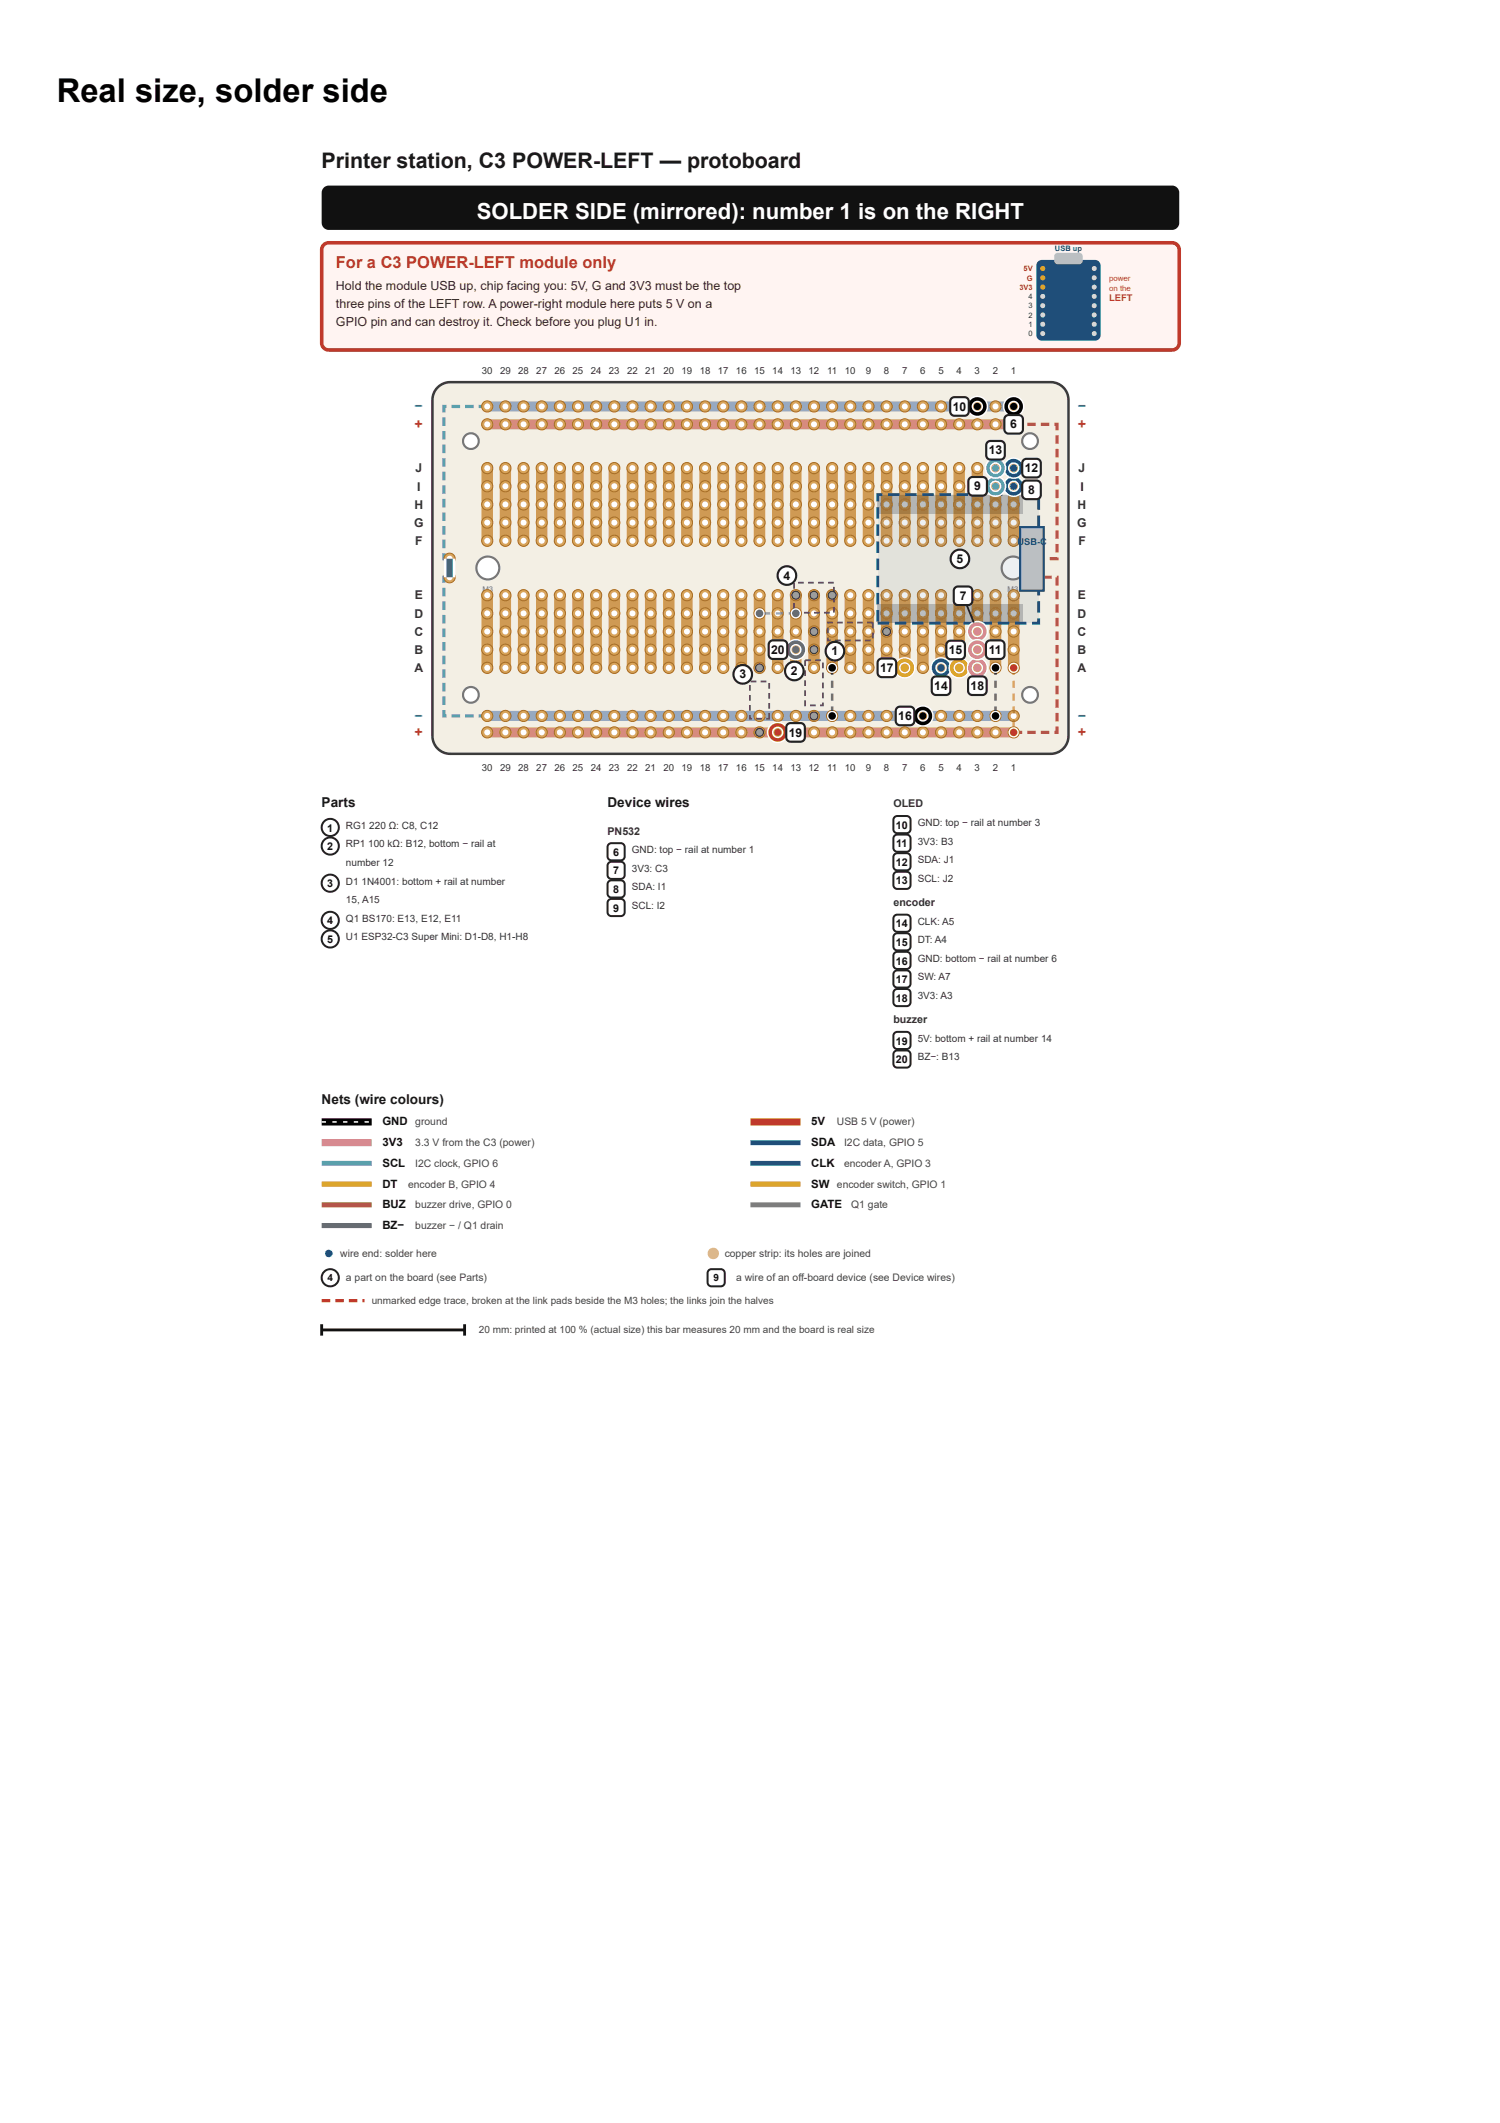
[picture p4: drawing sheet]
<svg xmlns="http://www.w3.org/2000/svg" width="210mm" height="297mm" viewBox="0 0 210 297" stroke-linecap="round" stroke-linejoin="round" font-family="sans-serif">
<defs><g id="words">
<text font-size="4.6" x="7.9" y="14.3">Real size, solder side</text>
<text font-size="3.1" fill="#fff" x="66.7" y="30.7">SOLDER SIDE (mirrored): number 1 is on the RIGHT</text>
<text font-size="3" fill="#1a1a1a" x="45" y="23.5">Printer station, C3 POWER-LEFT — protoboard</text>
<text font-size="2.3" fill="#c0392b" x="47" y="37.6">For a C3 POWER-LEFT module only</text>
<g font-size="2" fill="#4a6fa5">
<text x="58" y="57.5">−</text>
<text x="150.8" y="57.5">−</text>
<text x="58" y="100.8">−</text>
<text x="150.8" y="100.8">−</text>
</g>
<g font-size="2" fill="#c0392b">
<text x="58" y="60">+</text>
<text x="150.8" y="60">+</text>
<text x="58" y="103.1">+</text>
<text x="150.8" y="103.1">+</text>
</g>
<g font-size="1.9" fill="#1a1a1a">
<text x="45" y="113">Parts</text>
<text x="85" y="113">Device wires</text>
<text x="45" y="154.5">Nets (wire colours)</text>
</g>
<g font-size="1.7" fill="#5a1a12">
<text x="47" y="40.6">Hold the module USB up, chip facing you: 5V, G and 3V3 must be the top</text>
<text x="47" y="43.1">three pins of the LEFT row. A power-right module here puts 5 V on a</text>
<text x="47" y="45.6">GPIO pin and can destroy it. Check before you plug U1 in.</text>
</g>
<g font-size="1.7" fill="#111">
<text x="133.3" y="57.4">10</text>
<text x="141.4" y="59.9">6</text>
<text x="138.3" y="63.6">13</text>
<text x="136.3" y="68.6">9</text>
<text x="143.4" y="66.1">12</text>
<text x="143.9" y="69.1">8</text>
<text x="109.6" y="81.1">4</text>
<text x="133.8" y="78.8">5</text>
<text x="134.3" y="83.9">7</text>
<text x="103.5" y="94.9">3</text>
<text x="107.9" y="91.5">20</text>
<text x="110.7" y="94.4">2</text>
<text x="116.4" y="91.7">1</text>
<text x="123.2" y="94">17</text>
<text x="132.8" y="91.5">1</text>
<text x="133.7" y="91.5">5</text>
<text x="138.4" y="91.5">11</text>
<text x="125.7" y="100.7">16</text>
<text x="130.7" y="96.5">14</text>
<text x="135.8" y="96.5">18</text>
<text x="110.4" y="103">19</text>
</g>
<g font-size="1.7" fill="#333">
<text x="58" y="71.2">H</text>
<text x="58.1" y="66.1">J</text>
<text x="58.4" y="68.6">I</text>
<text x="150.8" y="71.2">H</text>
<text x="150.9" y="66.1">J</text>
<text x="151.2" y="68.6">I</text>
<text x="57.9" y="73.7">G</text>
<text x="58.1" y="76.3">F</text>
<text x="150.7" y="73.7">G</text>
<text x="150.9" y="76.3">F</text>
<text x="58" y="83.9">E</text>
<text x="150.8" y="83.9">E</text>
<text x="58" y="86.4">D</text>
<text x="58" y="89">C</text>
<text x="150.8" y="86.4">D</text>
<text x="150.8" y="89">C</text>
<text x="58" y="91.5">B</text>
<text x="58" y="94">A</text>
<text x="150.8" y="91.5">B</text>
<text x="150.8" y="94">A</text>
</g>
<g font-size="1.6" fill="#111">
<text x="53.5" y="157.5">GND</text>
<text x="53.5" y="160.4">3V3</text>
<text x="113.5" y="157.5">5V</text>
<text x="113.5" y="160.4">SDA</text>
<text x="53.5" y="163.3">SCL</text>
<text x="53.5" y="166.2">DT</text>
<text x="113.5" y="163.3">CLK</text>
<text x="113.5" y="166.2">SW</text>
<text x="53.5" y="169.1">BUZ</text>
<text x="53.5" y="172">BZ−</text>
<text x="113.5" y="169.1">GATE</text>
</g>
<g font-size="1.5" fill="#333">
<text x="125" y="113">OLED</text>
<text x="85" y="116.8">PN532</text>
<text x="125" y="126.8">encoder</text>
<text x="125" y="143.2">buzzer</text>
</g>
<g font-size="1.5" fill="#111">
<text x="45.8" y="116.3">1</text>
<text x="45.8" y="118.9">2</text>
<text x="85.8" y="119.7">6</text>
<text x="125.4" y="115.9">10</text>
<text x="125.4" y="118.5">11</text>
<text x="45.8" y="124.1">3</text>
<text x="85.8" y="122.3">7</text>
<text x="85.8" y="124.9">8</text>
<text x="125.4" y="121.1">12</text>
<text x="125.4" y="123.7">13</text>
<text x="45.8" y="129.3">4</text>
<text x="45.8" y="131.9">5</text>
<text x="85.8" y="127.5">9</text>
<text x="125.4" y="129.7">14</text>
<text x="125.4" y="132.3">15</text>
<text x="125.4" y="134.9">16</text>
<text x="125.4" y="137.5">17</text>
<text x="125.4" y="140.1">18</text>
<text x="125.4" y="146.1">19</text>
<text x="125.4" y="148.7">20</text>
</g>
<g font-size="1.4" fill="#333">
<text x="48.4" y="116">RG1</text>
<text x="48.4" y="118.6">RP1</text>
<text x="51.5" y="118.6">100 kΩ: B12, bottom − rail at</text>
<text x="51.7" y="116">220 Ω: C8, C12</text>
<text x="88.4" y="119.4">GND: top − rail at number 1</text>
<text x="128.4" y="115.6">GND: top − rail at number 3</text>
<text x="128.4" y="118.2">3V3: B3</text>
<text x="48.4" y="121.2">number 12</text>
<text x="48.4" y="123.8">D1</text>
<text x="50.6" y="123.8">1N4001: bottom + rail at number</text>
<text x="88.4" y="122">3V3: C3</text>
<text x="88.4" y="124.6">SDA: I1</text>
<text x="128.4" y="120.8">SDA: J1</text>
<text x="128.4" y="123.4">SCL: J2</text>
<text x="48.4" y="126.4">15, A15</text>
<text x="48.4" y="129">Q1 BS170: E13, E12, E11</text>
<text x="48.4" y="131.6">U1 ESP32-C3 Super Mini: D1-D8, H1-H8</text>
<text x="88.4" y="127.2">SCL: I2</text>
<text x="128.4" y="129.4">CLK: A5</text>
<text x="128.4" y="132">DT: A4</text>
<text x="128.4" y="134.6">GND: bottom − rail at number 6</text>
<text x="128.4" y="137.2">SW: A7</text>
<text x="128.4" y="139.8">3V3: A3</text>
<text x="128.4" y="145.8">5V: bottom + rail at number 14</text>
<text x="128.4" y="148.4">BZ−: B13</text>
</g>
<g font-size="1.4" fill="#444">
<text x="58.1" y="157.5">ground</text>
<text x="58.1" y="160.4">3.3 V from the C3 (power)</text>
<text x="117.1" y="157.5">USB 5 V (power)</text>
<text x="118.1" y="160.4">I2C data, GPIO 5</text>
<text x="57.1" y="166.2">encoder B, GPIO 4</text>
<text x="58.1" y="163.3">I2C clock, GPIO 6</text>
<text x="117.1" y="166.2">encoder switch, GPIO 1</text>
<text x="118.1" y="163.3">encoder A, GPIO 3</text>
<text x="58.1" y="169.1">buzzer drive, GPIO 0</text>
<text x="58.1" y="172">buzzer − / Q1 drain</text>
<text x="119.1" y="169.1">Q1 gate</text>
<text x="47.6" y="175.9">wire end: solder here</text>
<text x="48.4" y="179.3">a part on the board (see Parts)</text>
<text x="101.4" y="175.9">copper strip: its holes are joined</text>
<text x="103" y="179.3">a wire of an off-board device (see Device wires)</text>
<text x="52" y="182.5">unmarked edge trace, broken at the link pads beside the M3 holes; the links join the halves</text>
<text x="67" y="186.6">20 mm: printed at 100 % (actual size) this bar measures 20 mm and the board is real size</text>
</g>
<g font-size="1.4" fill="#111">
<text x="45.8" y="179.2">4</text>
<text x="99.8" y="179.2">9</text>
</g>
<text font-size="1.3" fill="#c0392b" x="155.2" y="42.1">LEFT</text>
<g font-size="1.3" fill="#333">
<text x="67.4" y="52.3">30</text>
<text x="70" y="52.3">29</text>
<text x="72.5" y="52.3">28</text>
<text x="75" y="52.3">27</text>
<text x="77.6" y="52.3">26</text>
<text x="80.1" y="52.3">25</text>
<text x="82.7" y="52.3">24</text>
<text x="85.2" y="52.3">23</text>
<text x="87.7" y="52.3">22</text>
<text x="90.3" y="52.3">21</text>
<text x="92.8" y="52.3">20</text>
<text x="95.4" y="52.3">19</text>
<text x="97.9" y="52.3">18</text>
<text x="100.4" y="52.3">17</text>
<text x="103" y="52.3">16</text>
<text x="105.5" y="52.3">15</text>
<text x="108.1" y="52.3">14</text>
<text x="110.6" y="52.3">13</text>
<text x="113.1" y="52.3">12</text>
<text x="115.7" y="52.3">11</text>
<text x="118.2" y="52.3">10</text>
<text x="121.1" y="52.3">9</text>
<text x="123.7" y="52.3">8</text>
<text x="126.2" y="52.3">7</text>
<text x="128.8" y="52.3">6</text>
<text x="131.3" y="52.3">5</text>
<text x="133.8" y="52.3">4</text>
<text x="136.4" y="52.3">3</text>
<text x="138.9" y="52.3">2</text>
<text x="141.5" y="52.3">1</text>
<text x="67.4" y="107.9">30</text>
<text x="70" y="107.9">29</text>
<text x="72.5" y="107.9">28</text>
<text x="75" y="107.9">27</text>
<text x="77.6" y="107.9">26</text>
<text x="80.1" y="107.9">25</text>
<text x="82.7" y="107.9">24</text>
<text x="85.2" y="107.9">23</text>
<text x="87.7" y="107.9">22</text>
<text x="90.3" y="107.9">21</text>
<text x="92.8" y="107.9">20</text>
<text x="95.4" y="107.9">19</text>
<text x="97.9" y="107.9">18</text>
<text x="100.4" y="107.9">17</text>
<text x="103" y="107.9">16</text>
<text x="105.5" y="107.9">15</text>
<text x="108.1" y="107.9">14</text>
<text x="110.6" y="107.9">13</text>
<text x="113.1" y="107.9">12</text>
<text x="115.7" y="107.9">11</text>
<text x="118.2" y="107.9">10</text>
<text x="121.1" y="107.9">9</text>
<text x="123.7" y="107.9">8</text>
<text x="126.2" y="107.9">7</text>
<text x="128.8" y="107.9">6</text>
<text x="131.3" y="107.9">5</text>
<text x="133.8" y="107.9">4</text>
<text x="136.4" y="107.9">3</text>
<text x="138.9" y="107.9">2</text>
<text x="141.5" y="107.9">1</text>
</g>
<text font-size="1.3" fill="#1f4e79" x="142.4" y="76.3">USB-C</text>
<g font-size="1.1" fill="#c0392b">
<text x="155.2" y="39.3">power</text>
<text x="155.2" y="40.7">on the</text>
</g>
<g font-size="1.1" fill="#777">
<text x="67.5" y="82.9">M3</text>
<text x="141" y="82.9">M3</text>
</g>
<text font-size="1" fill="#1f4e79" x="147.6" y="35.1">USB up</text>
<g font-size="1" fill="#c0392b">
<text x="142.6" y="40.5">3V3</text>
<text x="143.2" y="37.9">5V</text>
<text x="143.7" y="39.2">G</text>
</g>
<g font-size="1" fill="#333">
<text x="143.9" y="41.8">4</text>
<text x="143.9" y="43.1">3</text>
<text x="143.9" y="44.4">2</text>
<text x="143.9" y="45.7">1</text>
<text x="143.9" y="47">0</text>
</g>
</g></defs>
<path d="M45.3 26.3l.3-.3h.4h118a1 1 0 0 1 1 1v4.2a1 1 0 0 1-1 1h-118a1 1 0 0 1-1-1v-4.2l.1-.4z" fill="#111"/>
<path d="M45.3 34.3l.3-.3h.4h118a1 1 0 0 1 1 1v13a1 1 0 0 1-1 1h-118a1 1 0 0 1-1-1v-13l.1-.4z" fill="#fff4f2"/>
<path d="M45.3 34.3l.3-.3h.4h118a1 1 0 0 1 1 1v13a1 1 0 0 1-1 1h-118a1 1 0 0 1-1-1v-13l.1-.4z" fill="none" stroke="#c0392b" stroke-width=".5"/>
<path d="M145.2 36.6l.6-.2h7.4a.8 .8 0 0 1 .8 .8v9.7a.8 .8 0 0 1-.8 .8h-7.4a.8 .8 0 0 1-.8-.8v-9.7z" fill="#1f4e79"/>
<path d="M147.7 35.5l.3-.1h3a.5 .5 0 0 1 .5 .5v.6a.5 .5 0 0 1-.5 .5h-3a.5 .5 0 0 1-.5-.5v-.7z" fill="#bdc3c7"/>
<circle cx="145.9" cy="37.6" r=".35" fill="#f1c40f"/>
<circle cx="153.1" cy="37.6" r=".35" fill="#d9d9d9"/>
<circle cx="145.9" cy="38.9" r=".35" fill="#f1c40f"/>
<circle cx="153.1" cy="38.9" r=".35" fill="#d9d9d9"/>
<circle cx="145.9" cy="40.2" r=".35" fill="#f1c40f"/>
<g fill="#d9d9d9">
<circle cx="153.1" cy="40.2" r=".35"/>
<circle cx="145.9" cy="41.5" r=".35"/>
<circle cx="153.1" cy="41.5" r=".35"/>
<circle cx="145.9" cy="42.8" r=".35"/>
<circle cx="153.1" cy="42.8" r=".35"/>
<circle cx="145.9" cy="44.1" r=".35"/>
<circle cx="153.1" cy="44.1" r=".35"/>
<circle cx="145.9" cy="45.4" r=".35"/>
<circle cx="153.1" cy="45.4" r=".35"/>
<circle cx="145.9" cy="46.7" r=".35"/>
<circle cx="153.1" cy="46.7" r=".35"/>
</g>
<path d="M61.2 54.2l.9-.5 .9-.2h84a2.5 2.5 0 0 1 2.5 2.5v47a2.5 2.5 0 0 1-2.5 2.5h-84a2.5 2.5 0 0 1-2.5-2.5v-47l.2-1z" fill="#f3efe4"/>
<path d="M61.2 54.2l.9-.5 .9-.2h84a2.5 2.5 0 0 1 2.5 2.5v47a2.5 2.5 0 0 1-2.5 2.5h-84a2.5 2.5 0 0 1-2.5-2.5v-47l.2-1z" fill="none" stroke="#3b3b3b" stroke-width=".35"/>
<g fill="#c98b3a">
<path d="M141.3 64.9a.8 .8 0 0 1 .8-.1 .8 .8 0 0 1 .5 .7v10.2a.8 .8 0 0 1-.8 .8 .8 .8 0 0 1-.8-.8v-10.2z"/>
<path d="M141.3 82.7a.8 .8 0 0 1 .8-.2 .8 .8 0 0 1 .5 .8v10.1a.8 .8 0 0 1-.8 .8 .8 .8 0 0 1-.8-.8v-10.1z"/>
<path d="M138.7 64.9a.8 .8 0 0 1 .9-.1 .8 .8 0 0 1 .5 .7v10.2a.8 .8 0 0 1-.8 .8 .8 .8 0 0 1-.8-.8v-10.2z"/>
<path d="M138.7 82.7a.8 .8 0 0 1 .9-.2 .8 .8 0 0 1 .5 .8v10.1a.8 .8 0 0 1-.8 .8 .8 .8 0 0 1-.8-.8v-10.1z"/>
<path d="M136.2 64.9a.8 .8 0 0 1 .9-.1 .8 .8 0 0 1 .5 .7v10.2a.8 .8 0 0 1-.8 .8 .8 .8 0 0 1-.8-.8v-10.2z"/>
<path d="M136.2 82.7a.8 .8 0 0 1 .9-.2 .8 .8 0 0 1 .5 .8v10.1a.8 .8 0 0 1-.8 .8 .8 .8 0 0 1-.8-.8v-10.1z"/>
<path d="M133.7 64.9a.8 .8 0 0 1 .8-.1 .8 .8 0 0 1 .5 .7v10.2a.8 .8 0 0 1-.8 .8 .8 .8 0 0 1-.8-.8v-10.2z"/>
<path d="M133.7 82.7a.8 .8 0 0 1 .8-.2 .8 .8 0 0 1 .5 .8v10.1a.8 .8 0 0 1-.8 .8 .8 .8 0 0 1-.8-.8v-10.1z"/>
<path d="M131.1 64.9a.8 .8 0 0 1 .9-.1 .8 .8 0 0 1 .5 .7v10.2a.8 .8 0 0 1-.8 .8 .8 .8 0 0 1-.8-.8v-10.2z"/>
<path d="M131.1 82.7a.8 .8 0 0 1 .9-.2 .8 .8 0 0 1 .5 .8v10.1a.8 .8 0 0 1-.8 .8 .8 .8 0 0 1-.8-.8v-10.1z"/>
<path d="M128.6 64.9a.8 .8 0 0 1 .8-.1 .8 .8 0 0 1 .5 .7v10.2a.8 .8 0 0 1-.8 .8 .8 .8 0 0 1-.8-.8v-10.2z"/>
<path d="M128.6 82.7a.8 .8 0 0 1 .8-.2 .8 .8 0 0 1 .5 .8v10.1a.8 .8 0 0 1-.8 .8 .8 .8 0 0 1-.8-.8v-10.1z"/>
<path d="M126 64.9a.8 .8 0 0 1 .9-.1 .8 .8 0 0 1 .5 .7v10.2a.8 .8 0 0 1-.8 .8 .8 .8 0 0 1-.8-.8v-10.2z"/>
<path d="M126 82.7a.8 .8 0 0 1 .9-.2 .8 .8 0 0 1 .5 .8v10.1a.8 .8 0 0 1-.8 .8 .8 .8 0 0 1-.8-.8v-10.1z"/>
<path d="M123.5 64.9a.8 .8 0 0 1 .9-.1 .8 .8 0 0 1 .5 .7v10.2a.8 .8 0 0 1-.8 .8 .8 .8 0 0 1-.8-.8v-10.2z"/>
<path d="M123.5 82.7a.8 .8 0 0 1 .9-.2 .8 .8 0 0 1 .5 .8v10.1a.8 .8 0 0 1-.8 .8 .8 .8 0 0 1-.8-.8v-10.1z"/>
<path d="M121 64.9a.8 .8 0 0 1 .8-.1 .8 .8 0 0 1 .5 .7v10.2a.8 .8 0 0 1-.8 .8 .8 .8 0 0 1-.8-.8v-10.2z"/>
<path d="M121 82.7a.8 .8 0 0 1 .8-.2 .8 .8 0 0 1 .5 .8v10.1a.8 .8 0 0 1-.8 .8 .8 .8 0 0 1-.8-.8v-10.1z"/>
<path d="M118.4 64.9a.8 .8 0 0 1 .9-.1 .8 .8 0 0 1 .5 .7v10.2a.8 .8 0 0 1-.8 .8 .8 .8 0 0 1-.8-.8v-10.2z"/>
<path d="M118.4 82.7a.8 .8 0 0 1 .9-.2 .8 .8 0 0 1 .5 .8v10.1a.8 .8 0 0 1-.8 .8 .8 .8 0 0 1-.8-.8v-10.1z"/>
<path d="M115.9 64.9a.8 .8 0 0 1 .8-.1 .8 .8 0 0 1 .5 .7v10.2a.8 .8 0 0 1-.8 .8 .8 .8 0 0 1-.8-.8v-10.2z"/>
<path d="M115.9 82.7a.8 .8 0 0 1 .8-.2 .8 .8 0 0 1 .5 .8v10.1a.8 .8 0 0 1-.8 .8 .8 .8 0 0 1-.8-.8v-10.1z"/>
<path d="M113.3 64.9a.8 .8 0 0 1 .9-.1 .8 .8 0 0 1 .5 .7v10.2a.8 .8 0 0 1-.8 .8 .8 .8 0 0 1-.8-.8v-10.2z"/>
<path d="M113.3 82.7a.8 .8 0 0 1 .9-.2 .8 .8 0 0 1 .5 .8v10.1a.8 .8 0 0 1-.8 .8 .8 .8 0 0 1-.8-.8v-10.1z"/>
<path d="M110.8 64.9a.8 .8 0 0 1 .9-.1 .8 .8 0 0 1 .5 .7v10.2a.8 .8 0 0 1-.8 .8 .8 .8 0 0 1-.8-.8v-10.2z"/>
<path d="M110.8 82.7a.8 .8 0 0 1 .9-.2 .8 .8 0 0 1 .5 .8v10.1a.8 .8 0 0 1-.8 .8 .8 .8 0 0 1-.8-.8v-10.1z"/>
<path d="M108.3 64.9a.8 .8 0 0 1 .8-.1 .8 .8 0 0 1 .5 .7v10.2a.8 .8 0 0 1-.8 .8 .8 .8 0 0 1-.8-.8v-10.2z"/>
<path d="M108.3 82.7a.8 .8 0 0 1 .8-.2 .8 .8 0 0 1 .5 .8v10.1a.8 .8 0 0 1-.8 .8 .8 .8 0 0 1-.8-.8v-10.1z"/>
<path d="M105.7 64.9a.8 .8 0 0 1 .9-.1 .8 .8 0 0 1 .5 .7v10.2a.8 .8 0 0 1-.8 .8 .8 .8 0 0 1-.8-.8v-10.2z"/>
<path d="M105.7 82.7a.8 .8 0 0 1 .9-.2 .8 .8 0 0 1 .5 .8v10.1a.8 .8 0 0 1-.8 .8 .8 .8 0 0 1-.8-.8v-10.1z"/>
<path d="M103.2 64.9a.8 .8 0 0 1 .8-.1 .8 .8 0 0 1 .5 .7v10.2a.8 .8 0 0 1-.8 .8 .8 .8 0 0 1-.8-.8v-10.2z"/>
<path d="M103.2 82.7a.8 .8 0 0 1 .8-.2 .8 .8 0 0 1 .5 .8v10.1a.8 .8 0 0 1-.8 .8 .8 .8 0 0 1-.8-.8v-10.1z"/>
<path d="M100.6 64.9a.8 .8 0 0 1 .9-.1 .8 .8 0 0 1 .5 .7v10.2a.8 .8 0 0 1-.8 .8 .8 .8 0 0 1-.8-.8v-10.2z"/>
<path d="M100.6 82.7a.8 .8 0 0 1 .9-.2 .8 .8 0 0 1 .5 .8v10.1a.8 .8 0 0 1-.8 .8 .8 .8 0 0 1-.8-.8v-10.1z"/>
<path d="M98.1 64.9a.8 .8 0 0 1 .9-.1 .8 .8 0 0 1 .5 .7v10.2a.8 .8 0 0 1-.8 .8 .8 .8 0 0 1-.8-.8v-10.2z"/>
<path d="M98.1 82.7a.8 .8 0 0 1 .9-.2 .8 .8 0 0 1 .5 .8v10.1a.8 .8 0 0 1-.8 .8 .8 .8 0 0 1-.8-.8v-10.1z"/>
<path d="M95.6 64.9a.8 .8 0 0 1 .8-.1 .8 .8 0 0 1 .5 .7v10.2a.8 .8 0 0 1-.8 .8 .8 .8 0 0 1-.8-.8v-10.2z"/>
<path d="M95.6 82.7a.8 .8 0 0 1 .8-.2 .8 .8 0 0 1 .5 .8v10.1a.8 .8 0 0 1-.8 .8 .8 .8 0 0 1-.8-.8v-10.1z"/>
<path d="M93 64.9a.8 .8 0 0 1 .9-.1 .8 .8 0 0 1 .5 .7v10.2a.8 .8 0 0 1-.8 .8 .8 .8 0 0 1-.8-.8v-10.2z"/>
<path d="M93 82.7a.8 .8 0 0 1 .9-.2 .8 .8 0 0 1 .5 .8v10.1a.8 .8 0 0 1-.8 .8 .8 .8 0 0 1-.8-.8v-10.1z"/>
<path d="M90.5 64.9a.8 .8 0 0 1 .8-.1 .8 .8 0 0 1 .5 .7v10.2a.8 .8 0 0 1-.8 .8 .8 .8 0 0 1-.8-.8v-10.2z"/>
<path d="M90.5 82.7a.8 .8 0 0 1 .8-.2 .8 .8 0 0 1 .5 .8v10.1a.8 .8 0 0 1-.8 .8 .8 .8 0 0 1-.8-.8v-10.1z"/>
<path d="M87.9 64.9a.8 .8 0 0 1 .9-.1 .8 .8 0 0 1 .5 .7v10.2a.8 .8 0 0 1-.8 .8 .8 .8 0 0 1-.8-.8v-10.2z"/>
<path d="M87.9 82.7a.8 .8 0 0 1 .9-.2 .8 .8 0 0 1 .5 .8v10.1a.8 .8 0 0 1-.8 .8 .8 .8 0 0 1-.8-.8v-10.1z"/>
<path d="M85.4 64.9a.8 .8 0 0 1 .9-.1 .8 .8 0 0 1 .5 .7v10.2a.8 .8 0 0 1-.8 .8 .8 .8 0 0 1-.8-.8v-10.2z"/>
<path d="M85.4 82.7a.8 .8 0 0 1 .9-.2 .8 .8 0 0 1 .5 .8v10.1a.8 .8 0 0 1-.8 .8 .8 .8 0 0 1-.8-.8v-10.1z"/>
<path d="M82.9 64.9a.8 .8 0 0 1 .8-.1 .8 .8 0 0 1 .5 .7v10.2a.8 .8 0 0 1-.8 .8 .8 .8 0 0 1-.8-.8v-10.2z"/>
<path d="M82.9 82.7a.8 .8 0 0 1 .8-.2 .8 .8 0 0 1 .5 .8v10.1a.8 .8 0 0 1-.8 .8 .8 .8 0 0 1-.8-.8v-10.1z"/>
<path d="M80.3 64.9a.8 .8 0 0 1 .9-.1 .8 .8 0 0 1 .5 .7v10.2a.8 .8 0 0 1-.8 .8 .8 .8 0 0 1-.8-.8v-10.2z"/>
<path d="M80.3 82.7a.8 .8 0 0 1 .9-.2 .8 .8 0 0 1 .5 .8v10.1a.8 .8 0 0 1-.8 .8 .8 .8 0 0 1-.8-.8v-10.1z"/>
<path d="M77.8 64.9a.8 .8 0 0 1 .8-.1 .8 .8 0 0 1 .5 .7v10.2a.8 .8 0 0 1-.8 .8 .8 .8 0 0 1-.8-.8v-10.2z"/>
<path d="M77.8 82.7a.8 .8 0 0 1 .8-.2 .8 .8 0 0 1 .5 .8v10.1a.8 .8 0 0 1-.8 .8 .8 .8 0 0 1-.8-.8v-10.1z"/>
<path d="M75.2 64.9a.8 .8 0 0 1 .9-.1 .8 .8 0 0 1 .5 .7v10.2a.8 .8 0 0 1-.8 .8 .8 .8 0 0 1-.8-.8v-10.2z"/>
<path d="M75.2 82.7a.8 .8 0 0 1 .9-.2 .8 .8 0 0 1 .5 .8v10.1a.8 .8 0 0 1-.8 .8 .8 .8 0 0 1-.8-.8v-10.1z"/>
<path d="M72.7 64.9a.8 .8 0 0 1 .9-.1 .8 .8 0 0 1 .5 .7v10.2a.8 .8 0 0 1-.8 .8 .8 .8 0 0 1-.8-.8v-10.2z"/>
<path d="M72.7 82.7a.8 .8 0 0 1 .9-.2 .8 .8 0 0 1 .5 .8v10.1a.8 .8 0 0 1-.8 .8 .8 .8 0 0 1-.8-.8v-10.1z"/>
<path d="M70.2 64.9a.8 .8 0 0 1 .8-.1 .8 .8 0 0 1 .5 .7v10.2a.8 .8 0 0 1-.8 .8 .8 .8 0 0 1-.8-.8v-10.2z"/>
<path d="M70.2 82.7a.8 .8 0 0 1 .8-.2 .8 .8 0 0 1 .5 .8v10.1a.8 .8 0 0 1-.8 .8 .8 .8 0 0 1-.8-.8v-10.1z"/>
<path d="M67.6 64.9a.8 .8 0 0 1 .9-.1 .8 .8 0 0 1 .5 .7v10.2a.8 .8 0 0 1-.8 .8 .8 .8 0 0 1-.8-.8v-10.2z"/>
<path d="M67.6 82.7a.8 .8 0 0 1 .9-.2 .8 .8 0 0 1 .5 .8v10.1a.8 .8 0 0 1-.8 .8 .8 .8 0 0 1-.8-.8v-10.1z"/>
</g>
<path d="M67.6 56.4l.5-.2h73.8a.7 .7 0 0 1 .7 .7 .7 .7 0 0 1-.7 .7h-73.8a.7 .7 0 0 1-.7-.5 .7 .7 0 0 1 .2-.7z" fill="#4a6fa5"/>
<path d="M67.6 58.9l.5-.2h73.8a.7 .7 0 0 1 .7 .7 .7 .7 0 0 1-.7 .7h-73.8a.7 .7 0 0 1-.7-.5 .7 .7 0 0 1 .2-.7z" fill="#c0392b"/>
<path d="M67.6 99.7l.5-.2h73.8a.7 .7 0 0 1 .7 .7 .7 .7 0 0 1-.7 .7h-73.8a.7 .7 0 0 1-.7-.5 .7 .7 0 0 1 .2-.7z" fill="#4a6fa5"/>
<g fill="#c0392b">
<path d="M67.6 102l.5-.2h73.8a.7 .7 0 0 1 .7 .7 .7 .7 0 0 1-.7 .7h-73.8a.7 .7 0 0 1-.7-.5 .7 .7 0 0 1 .2-.7z"/>
<path d="M141.8 59.1h1.2v.5h-1.2zM143.7 59.1h1.2v.5h-1.2zM145.6 59.1h1.2v.5h-1.2zM147.5 59.1h.6v1.1h-.4v-.8h.2v.2h-.4zM147.7 60.9h.4v1.2h-.4zM147.7 62.8h.4v1.2h-.4zM147.7 64.7h.4v1.2h-.4zM147.7 66.6h.4v1.2h-.4zM147.7 68.5h.4v1.2h-.4zM147.7 70.4h.4v1.2h-.4zM147.7 72.3h.4v1.2h-.4zM147.7 74.2h.4v1.2h-.4zM147.7 76.1h.4v1.2h-.4zM146.9 77.9h1v.3h-.2v-.2h.4v.4h-1.2zM145 77.9h1.2v.5h-1.2z"/>
<path d="M141.8 102.2h1.2v.5h-1.2zM143.7 102.2h1.2v.5h-1.2zM145.6 102.2h1.2v.5h-1.2zM147.7 101.6h.4v1.1h-.6v-.5h.4v.3h-.2zM147.7 99.7h.4v1.2h-.4zM147.7 97.8h.4v1.2h-.4zM147.7 95.9h.4v1.2h-.4zM147.7 94h.4v1.2h-.4zM147.7 92.1h.4v1.2h-.4zM147.7 90.2h.4v1.2h-.4zM147.7 88.3h.4v1.2h-.4zM147.7 86.4h.4v1.2h-.4zM147.7 84.5h.4v1.2h-.4zM147.7 82.6h.4v1.2h-.4zM147.9 80.5h.2v1.4h-.4v-1.1h.2v.2zM146 80.5h1.2v.5h-1.2zM144.4 80.5h.9v.5h-.9z"/>
</g>
<g fill="#4a6fa5">
<path d="M67 56.6h1.2v.5h-1.2zM65.1 56.6h1.2v.5h-1.2zM63.2 56.6h1.2v.5h-1.2zM61.9 56.6h.6v.5h-.4v-.2h.2v.8h-.4zM61.9 58.4h.4v1.2h-.4zM61.9 60.3h.4v1.2h-.4zM61.9 62.2h.4v1.2h-.4zM61.9 64.1h.4v1.2h-.4zM61.9 66h.4v1.2h-.4zM61.9 67.9h.4v1.2h-.4zM61.9 69.8h.4v1.2h-.4zM61.9 71.7h.4v1.2h-.4zM61.9 73.6h.4v1.2h-.4zM61.9 75.5h.4v1.2h-.4zM61.9 77.4h.4v.8h-.2v-.3h.4v.5h-.6z"/>
<path d="M67 99.9h1.2v.5h-1.2zM65.1 99.9h1.2v.5h-1.2zM63.2 99.9h1.2v.5h-1.2zM61.9 99.3h.4v.9h-.2v-.3h.4v.5h-.6zM61.9 97.4h.4v1.2h-.4zM61.9 95.5h.4v1.2h-.4zM61.9 93.6h.4v1.2h-.4zM61.9 91.7h.4v1.2h-.4zM61.9 89.8h.4v1.2h-.4zM61.9 87.9h.4v1.2h-.4zM61.9 86h.4v1.2h-.4zM61.9 84.1h.4v1.2h-.4zM61.9 82.2h.4v1.2h-.4zM61.9 80.5h.6v.5h-.4v-.2h.2v.7h-.4z"/>
</g>
<circle cx="141.8" cy="79.5" r="1.6" fill="#fff"/>
<circle cx="141.8" cy="79.5" r="1.6" fill="none" stroke="#777" stroke-width=".3"/>
<circle cx="68.3" cy="79.5" r="1.6" fill="#fff"/>
<circle cx="68.3" cy="79.5" r="1.6" fill="none" stroke="#777" stroke-width=".3"/>
<circle cx="144.1" cy="61.7" r="1.1" fill="#fff"/>
<circle cx="144.1" cy="61.7" r="1.1" fill="none" stroke="#777" stroke-width=".3"/>
<circle cx="65.9" cy="61.7" r="1.1" fill="#fff"/>
<circle cx="65.9" cy="61.7" r="1.1" fill="none" stroke="#777" stroke-width=".3"/>
<circle cx="144.1" cy="97.2" r="1.1" fill="#fff"/>
<circle cx="144.1" cy="97.2" r="1.1" fill="none" stroke="#777" stroke-width=".3"/>
<circle cx="65.9" cy="97.2" r="1.1" fill="#fff"/>
<circle cx="65.9" cy="97.2" r="1.1" fill="none" stroke="#777" stroke-width=".3"/>
<circle cx="141.8" cy="65.5" r=".78" fill="#d9a55a"/>
<circle cx="141.8" cy="65.5" r=".78" fill="none" stroke="#a66d24" stroke-width=".14"/>
<circle cx="141.8" cy="65.5" r=".42" fill="#fff"/>
<circle cx="141.8" cy="68" r=".78" fill="#d9a55a"/>
<circle cx="141.8" cy="68" r=".78" fill="none" stroke="#a66d24" stroke-width=".14"/>
<circle cx="141.8" cy="68" r=".42" fill="#fff"/>
<circle cx="141.8" cy="70.6" r=".78" fill="#d9a55a"/>
<circle cx="141.8" cy="70.6" r=".78" fill="none" stroke="#a66d24" stroke-width=".14"/>
<circle cx="141.8" cy="70.6" r=".42" fill="#fff"/>
<circle cx="141.8" cy="73.1" r=".78" fill="#d9a55a"/>
<circle cx="141.8" cy="73.1" r=".78" fill="none" stroke="#a66d24" stroke-width=".14"/>
<circle cx="141.8" cy="73.1" r=".42" fill="#fff"/>
<circle cx="141.8" cy="75.7" r=".78" fill="#d9a55a"/>
<circle cx="141.8" cy="75.7" r=".78" fill="none" stroke="#a66d24" stroke-width=".14"/>
<circle cx="141.8" cy="75.7" r=".42" fill="#fff"/>
<circle cx="141.8" cy="83.3" r=".78" fill="#d9a55a"/>
<circle cx="141.8" cy="83.3" r=".78" fill="none" stroke="#a66d24" stroke-width=".14"/>
<circle cx="141.8" cy="83.3" r=".42" fill="#fff"/>
<circle cx="141.8" cy="85.8" r=".78" fill="#d9a55a"/>
<circle cx="141.8" cy="85.8" r=".78" fill="none" stroke="#a66d24" stroke-width=".14"/>
<circle cx="141.8" cy="85.8" r=".42" fill="#fff"/>
<circle cx="141.8" cy="88.4" r=".78" fill="#d9a55a"/>
<circle cx="141.8" cy="88.4" r=".78" fill="none" stroke="#a66d24" stroke-width=".14"/>
<circle cx="141.8" cy="88.4" r=".42" fill="#fff"/>
<circle cx="141.8" cy="90.9" r=".78" fill="#d9a55a"/>
<circle cx="141.8" cy="90.9" r=".78" fill="none" stroke="#a66d24" stroke-width=".14"/>
<circle cx="141.8" cy="90.9" r=".42" fill="#fff"/>
<circle cx="141.8" cy="93.4" r=".78" fill="#d9a55a"/>
<circle cx="141.8" cy="93.4" r=".78" fill="none" stroke="#a66d24" stroke-width=".14"/>
<circle cx="141.8" cy="93.4" r=".42" fill="#fff"/>
<circle cx="141.8" cy="56.9" r=".78" fill="#d9a55a"/>
<circle cx="141.8" cy="56.9" r=".78" fill="none" stroke="#a66d24" stroke-width=".14"/>
<circle cx="141.8" cy="56.9" r=".42" fill="#fff"/>
<circle cx="141.8" cy="59.4" r=".78" fill="#d9a55a"/>
<circle cx="141.8" cy="59.4" r=".78" fill="none" stroke="#a66d24" stroke-width=".14"/>
<circle cx="141.8" cy="59.4" r=".42" fill="#fff"/>
<circle cx="141.8" cy="100.2" r=".78" fill="#d9a55a"/>
<circle cx="141.8" cy="100.2" r=".78" fill="none" stroke="#a66d24" stroke-width=".14"/>
<circle cx="141.8" cy="100.2" r=".42" fill="#fff"/>
<circle cx="141.8" cy="102.5" r=".78" fill="#d9a55a"/>
<circle cx="141.8" cy="102.5" r=".78" fill="none" stroke="#a66d24" stroke-width=".14"/>
<circle cx="141.8" cy="102.5" r=".42" fill="#fff"/>
<circle cx="139.3" cy="65.5" r=".78" fill="#d9a55a"/>
<circle cx="139.3" cy="65.5" r=".78" fill="none" stroke="#a66d24" stroke-width=".14"/>
<circle cx="139.3" cy="65.5" r=".42" fill="#fff"/>
<circle cx="139.3" cy="68" r=".78" fill="#d9a55a"/>
<circle cx="139.3" cy="68" r=".78" fill="none" stroke="#a66d24" stroke-width=".14"/>
<circle cx="139.3" cy="68" r=".42" fill="#fff"/>
<circle cx="139.3" cy="70.6" r=".78" fill="#d9a55a"/>
<circle cx="139.3" cy="70.6" r=".78" fill="none" stroke="#a66d24" stroke-width=".14"/>
<circle cx="139.3" cy="70.6" r=".42" fill="#fff"/>
<circle cx="139.3" cy="73.1" r=".78" fill="#d9a55a"/>
<circle cx="139.3" cy="73.1" r=".78" fill="none" stroke="#a66d24" stroke-width=".14"/>
<circle cx="139.3" cy="73.1" r=".42" fill="#fff"/>
<circle cx="139.3" cy="75.7" r=".78" fill="#d9a55a"/>
<circle cx="139.3" cy="75.7" r=".78" fill="none" stroke="#a66d24" stroke-width=".14"/>
<circle cx="139.3" cy="75.7" r=".42" fill="#fff"/>
<circle cx="139.3" cy="83.3" r=".78" fill="#d9a55a"/>
<circle cx="139.3" cy="83.3" r=".78" fill="none" stroke="#a66d24" stroke-width=".14"/>
<circle cx="139.3" cy="83.3" r=".42" fill="#fff"/>
<circle cx="139.3" cy="85.8" r=".78" fill="#d9a55a"/>
<circle cx="139.3" cy="85.8" r=".78" fill="none" stroke="#a66d24" stroke-width=".14"/>
<circle cx="139.3" cy="85.8" r=".42" fill="#fff"/>
<circle cx="139.3" cy="88.4" r=".78" fill="#d9a55a"/>
<circle cx="139.3" cy="88.4" r=".78" fill="none" stroke="#a66d24" stroke-width=".14"/>
<circle cx="139.3" cy="88.4" r=".42" fill="#fff"/>
<circle cx="139.3" cy="90.9" r=".78" fill="#d9a55a"/>
<circle cx="139.3" cy="90.9" r=".78" fill="none" stroke="#a66d24" stroke-width=".14"/>
<circle cx="139.3" cy="90.9" r=".42" fill="#fff"/>
<circle cx="139.3" cy="93.4" r=".78" fill="#d9a55a"/>
<circle cx="139.3" cy="93.4" r=".78" fill="none" stroke="#a66d24" stroke-width=".14"/>
<circle cx="139.3" cy="93.4" r=".42" fill="#fff"/>
<circle cx="139.3" cy="56.9" r=".78" fill="#d9a55a"/>
<circle cx="139.3" cy="56.9" r=".78" fill="none" stroke="#a66d24" stroke-width=".14"/>
<circle cx="139.3" cy="56.9" r=".42" fill="#fff"/>
<circle cx="139.3" cy="59.4" r=".78" fill="#d9a55a"/>
<circle cx="139.3" cy="59.4" r=".78" fill="none" stroke="#a66d24" stroke-width=".14"/>
<circle cx="139.3" cy="59.4" r=".42" fill="#fff"/>
<circle cx="139.3" cy="100.2" r=".78" fill="#d9a55a"/>
<circle cx="139.3" cy="100.2" r=".78" fill="none" stroke="#a66d24" stroke-width=".14"/>
<circle cx="139.3" cy="100.2" r=".42" fill="#fff"/>
<circle cx="139.3" cy="102.5" r=".78" fill="#d9a55a"/>
<circle cx="139.3" cy="102.5" r=".78" fill="none" stroke="#a66d24" stroke-width=".14"/>
<circle cx="139.3" cy="102.5" r=".42" fill="#fff"/>
<circle cx="136.8" cy="65.5" r=".78" fill="#d9a55a"/>
<circle cx="136.8" cy="65.5" r=".78" fill="none" stroke="#a66d24" stroke-width=".14"/>
<circle cx="136.8" cy="65.5" r=".42" fill="#fff"/>
<circle cx="136.8" cy="68" r=".78" fill="#d9a55a"/>
<circle cx="136.8" cy="68" r=".78" fill="none" stroke="#a66d24" stroke-width=".14"/>
<circle cx="136.8" cy="68" r=".42" fill="#fff"/>
<circle cx="136.8" cy="70.6" r=".78" fill="#d9a55a"/>
<circle cx="136.8" cy="70.6" r=".78" fill="none" stroke="#a66d24" stroke-width=".14"/>
<circle cx="136.8" cy="70.6" r=".42" fill="#fff"/>
<circle cx="136.8" cy="73.1" r=".78" fill="#d9a55a"/>
<circle cx="136.8" cy="73.1" r=".78" fill="none" stroke="#a66d24" stroke-width=".14"/>
<circle cx="136.8" cy="73.1" r=".42" fill="#fff"/>
<circle cx="136.8" cy="75.7" r=".78" fill="#d9a55a"/>
<circle cx="136.8" cy="75.7" r=".78" fill="none" stroke="#a66d24" stroke-width=".14"/>
<circle cx="136.8" cy="75.7" r=".42" fill="#fff"/>
<circle cx="136.8" cy="83.3" r=".78" fill="#d9a55a"/>
<circle cx="136.8" cy="83.3" r=".78" fill="none" stroke="#a66d24" stroke-width=".14"/>
<circle cx="136.8" cy="83.3" r=".42" fill="#fff"/>
<circle cx="136.8" cy="85.8" r=".78" fill="#d9a55a"/>
<circle cx="136.8" cy="85.8" r=".78" fill="none" stroke="#a66d24" stroke-width=".14"/>
<circle cx="136.8" cy="85.8" r=".42" fill="#fff"/>
<circle cx="136.8" cy="88.4" r=".78" fill="#d9a55a"/>
<circle cx="136.8" cy="88.4" r=".78" fill="none" stroke="#a66d24" stroke-width=".14"/>
<circle cx="136.8" cy="88.4" r=".42" fill="#fff"/>
<circle cx="136.8" cy="90.9" r=".78" fill="#d9a55a"/>
<circle cx="136.8" cy="90.9" r=".78" fill="none" stroke="#a66d24" stroke-width=".14"/>
<circle cx="136.8" cy="90.9" r=".42" fill="#fff"/>
<circle cx="136.8" cy="93.4" r=".78" fill="#d9a55a"/>
<circle cx="136.8" cy="93.4" r=".78" fill="none" stroke="#a66d24" stroke-width=".14"/>
<circle cx="136.8" cy="93.4" r=".42" fill="#fff"/>
<circle cx="136.8" cy="56.9" r=".78" fill="#d9a55a"/>
<circle cx="136.8" cy="56.9" r=".78" fill="none" stroke="#a66d24" stroke-width=".14"/>
<circle cx="136.8" cy="56.9" r=".42" fill="#fff"/>
<circle cx="136.8" cy="59.4" r=".78" fill="#d9a55a"/>
<circle cx="136.8" cy="59.4" r=".78" fill="none" stroke="#a66d24" stroke-width=".14"/>
<circle cx="136.8" cy="59.4" r=".42" fill="#fff"/>
<circle cx="136.8" cy="100.2" r=".78" fill="#d9a55a"/>
<circle cx="136.8" cy="100.2" r=".78" fill="none" stroke="#a66d24" stroke-width=".14"/>
<circle cx="136.8" cy="100.2" r=".42" fill="#fff"/>
<circle cx="136.8" cy="102.5" r=".78" fill="#d9a55a"/>
<circle cx="136.8" cy="102.5" r=".78" fill="none" stroke="#a66d24" stroke-width=".14"/>
<circle cx="136.8" cy="102.5" r=".42" fill="#fff"/>
<circle cx="134.2" cy="65.5" r=".78" fill="#d9a55a"/>
<circle cx="134.2" cy="65.5" r=".78" fill="none" stroke="#a66d24" stroke-width=".14"/>
<circle cx="134.2" cy="65.5" r=".42" fill="#fff"/>
<circle cx="134.2" cy="68" r=".78" fill="#d9a55a"/>
<circle cx="134.2" cy="68" r=".78" fill="none" stroke="#a66d24" stroke-width=".14"/>
<circle cx="134.2" cy="68" r=".42" fill="#fff"/>
<circle cx="134.2" cy="70.6" r=".78" fill="#d9a55a"/>
<circle cx="134.2" cy="70.6" r=".78" fill="none" stroke="#a66d24" stroke-width=".14"/>
<circle cx="134.2" cy="70.6" r=".42" fill="#fff"/>
<circle cx="134.2" cy="73.1" r=".78" fill="#d9a55a"/>
<circle cx="134.2" cy="73.1" r=".78" fill="none" stroke="#a66d24" stroke-width=".14"/>
<circle cx="134.2" cy="73.1" r=".42" fill="#fff"/>
<circle cx="134.2" cy="75.7" r=".78" fill="#d9a55a"/>
<circle cx="134.2" cy="75.7" r=".78" fill="none" stroke="#a66d24" stroke-width=".14"/>
<circle cx="134.2" cy="75.7" r=".42" fill="#fff"/>
<circle cx="134.2" cy="83.3" r=".78" fill="#d9a55a"/>
<circle cx="134.2" cy="83.3" r=".78" fill="none" stroke="#a66d24" stroke-width=".14"/>
<circle cx="134.2" cy="83.3" r=".42" fill="#fff"/>
<circle cx="134.2" cy="85.8" r=".78" fill="#d9a55a"/>
<circle cx="134.2" cy="85.8" r=".78" fill="none" stroke="#a66d24" stroke-width=".14"/>
<circle cx="134.2" cy="85.8" r=".42" fill="#fff"/>
<circle cx="134.2" cy="88.4" r=".78" fill="#d9a55a"/>
<circle cx="134.2" cy="88.4" r=".78" fill="none" stroke="#a66d24" stroke-width=".14"/>
<circle cx="134.2" cy="88.4" r=".42" fill="#fff"/>
<circle cx="134.2" cy="90.9" r=".78" fill="#d9a55a"/>
<circle cx="134.2" cy="90.9" r=".78" fill="none" stroke="#a66d24" stroke-width=".14"/>
<circle cx="134.2" cy="90.9" r=".42" fill="#fff"/>
<circle cx="134.2" cy="93.4" r=".78" fill="#d9a55a"/>
<circle cx="134.2" cy="93.4" r=".78" fill="none" stroke="#a66d24" stroke-width=".14"/>
<circle cx="134.2" cy="93.4" r=".42" fill="#fff"/>
<circle cx="134.2" cy="56.9" r=".78" fill="#d9a55a"/>
<circle cx="134.2" cy="56.9" r=".78" fill="none" stroke="#a66d24" stroke-width=".14"/>
<circle cx="134.2" cy="56.9" r=".42" fill="#fff"/>
<circle cx="134.2" cy="59.4" r=".78" fill="#d9a55a"/>
<circle cx="134.2" cy="59.4" r=".78" fill="none" stroke="#a66d24" stroke-width=".14"/>
<circle cx="134.2" cy="59.4" r=".42" fill="#fff"/>
<circle cx="134.2" cy="100.2" r=".78" fill="#d9a55a"/>
<circle cx="134.2" cy="100.2" r=".78" fill="none" stroke="#a66d24" stroke-width=".14"/>
<circle cx="134.2" cy="100.2" r=".42" fill="#fff"/>
<circle cx="134.2" cy="102.5" r=".78" fill="#d9a55a"/>
<circle cx="134.2" cy="102.5" r=".78" fill="none" stroke="#a66d24" stroke-width=".14"/>
<circle cx="134.2" cy="102.5" r=".42" fill="#fff"/>
<circle cx="131.7" cy="65.5" r=".78" fill="#d9a55a"/>
<circle cx="131.7" cy="65.5" r=".78" fill="none" stroke="#a66d24" stroke-width=".14"/>
<circle cx="131.7" cy="65.5" r=".42" fill="#fff"/>
<circle cx="131.7" cy="68" r=".78" fill="#d9a55a"/>
<circle cx="131.7" cy="68" r=".78" fill="none" stroke="#a66d24" stroke-width=".14"/>
<circle cx="131.7" cy="68" r=".42" fill="#fff"/>
<circle cx="131.7" cy="70.6" r=".78" fill="#d9a55a"/>
<circle cx="131.7" cy="70.6" r=".78" fill="none" stroke="#a66d24" stroke-width=".14"/>
<circle cx="131.7" cy="70.6" r=".42" fill="#fff"/>
<circle cx="131.7" cy="73.1" r=".78" fill="#d9a55a"/>
<circle cx="131.7" cy="73.1" r=".78" fill="none" stroke="#a66d24" stroke-width=".14"/>
<circle cx="131.7" cy="73.1" r=".42" fill="#fff"/>
<circle cx="131.7" cy="75.7" r=".78" fill="#d9a55a"/>
<circle cx="131.7" cy="75.7" r=".78" fill="none" stroke="#a66d24" stroke-width=".14"/>
<circle cx="131.7" cy="75.7" r=".42" fill="#fff"/>
<circle cx="131.7" cy="83.3" r=".78" fill="#d9a55a"/>
<circle cx="131.7" cy="83.3" r=".78" fill="none" stroke="#a66d24" stroke-width=".14"/>
<circle cx="131.7" cy="83.3" r=".42" fill="#fff"/>
<circle cx="131.7" cy="85.8" r=".78" fill="#d9a55a"/>
<circle cx="131.7" cy="85.8" r=".78" fill="none" stroke="#a66d24" stroke-width=".14"/>
<circle cx="131.7" cy="85.8" r=".42" fill="#fff"/>
<circle cx="131.7" cy="88.4" r=".78" fill="#d9a55a"/>
<circle cx="131.7" cy="88.4" r=".78" fill="none" stroke="#a66d24" stroke-width=".14"/>
<circle cx="131.7" cy="88.4" r=".42" fill="#fff"/>
<circle cx="131.7" cy="90.9" r=".78" fill="#d9a55a"/>
<circle cx="131.7" cy="90.9" r=".78" fill="none" stroke="#a66d24" stroke-width=".14"/>
<circle cx="131.7" cy="90.9" r=".42" fill="#fff"/>
<circle cx="131.7" cy="93.4" r=".78" fill="#d9a55a"/>
<circle cx="131.7" cy="93.4" r=".78" fill="none" stroke="#a66d24" stroke-width=".14"/>
<circle cx="131.7" cy="93.4" r=".42" fill="#fff"/>
<circle cx="131.7" cy="56.9" r=".78" fill="#d9a55a"/>
<circle cx="131.7" cy="56.9" r=".78" fill="none" stroke="#a66d24" stroke-width=".14"/>
<circle cx="131.7" cy="56.9" r=".42" fill="#fff"/>
<circle cx="131.7" cy="59.4" r=".78" fill="#d9a55a"/>
<circle cx="131.7" cy="59.4" r=".78" fill="none" stroke="#a66d24" stroke-width=".14"/>
<circle cx="131.7" cy="59.4" r=".42" fill="#fff"/>
<circle cx="131.7" cy="100.2" r=".78" fill="#d9a55a"/>
<circle cx="131.7" cy="100.2" r=".78" fill="none" stroke="#a66d24" stroke-width=".14"/>
<circle cx="131.7" cy="100.2" r=".42" fill="#fff"/>
<circle cx="131.7" cy="102.5" r=".78" fill="#d9a55a"/>
<circle cx="131.7" cy="102.5" r=".78" fill="none" stroke="#a66d24" stroke-width=".14"/>
<circle cx="131.7" cy="102.5" r=".42" fill="#fff"/>
<circle cx="129.1" cy="65.5" r=".78" fill="#d9a55a"/>
<circle cx="129.1" cy="65.5" r=".78" fill="none" stroke="#a66d24" stroke-width=".14"/>
<circle cx="129.1" cy="65.5" r=".42" fill="#fff"/>
<circle cx="129.1" cy="68" r=".78" fill="#d9a55a"/>
<circle cx="129.1" cy="68" r=".78" fill="none" stroke="#a66d24" stroke-width=".14"/>
<circle cx="129.1" cy="68" r=".42" fill="#fff"/>
<circle cx="129.1" cy="70.6" r=".78" fill="#d9a55a"/>
<circle cx="129.1" cy="70.6" r=".78" fill="none" stroke="#a66d24" stroke-width=".14"/>
<circle cx="129.1" cy="70.6" r=".42" fill="#fff"/>
<circle cx="129.1" cy="73.1" r=".78" fill="#d9a55a"/>
<circle cx="129.1" cy="73.1" r=".78" fill="none" stroke="#a66d24" stroke-width=".14"/>
<circle cx="129.1" cy="73.1" r=".42" fill="#fff"/>
<circle cx="129.1" cy="75.7" r=".78" fill="#d9a55a"/>
<circle cx="129.1" cy="75.7" r=".78" fill="none" stroke="#a66d24" stroke-width=".14"/>
<circle cx="129.1" cy="75.7" r=".42" fill="#fff"/>
<circle cx="129.1" cy="83.3" r=".78" fill="#d9a55a"/>
<circle cx="129.1" cy="83.3" r=".78" fill="none" stroke="#a66d24" stroke-width=".14"/>
<circle cx="129.1" cy="83.3" r=".42" fill="#fff"/>
<circle cx="129.1" cy="85.8" r=".78" fill="#d9a55a"/>
<circle cx="129.1" cy="85.8" r=".78" fill="none" stroke="#a66d24" stroke-width=".14"/>
<circle cx="129.1" cy="85.8" r=".42" fill="#fff"/>
<circle cx="129.1" cy="88.4" r=".78" fill="#d9a55a"/>
<circle cx="129.1" cy="88.4" r=".78" fill="none" stroke="#a66d24" stroke-width=".14"/>
<circle cx="129.1" cy="88.4" r=".42" fill="#fff"/>
<circle cx="129.1" cy="90.9" r=".78" fill="#d9a55a"/>
<circle cx="129.1" cy="90.9" r=".78" fill="none" stroke="#a66d24" stroke-width=".14"/>
<circle cx="129.1" cy="90.9" r=".42" fill="#fff"/>
<circle cx="129.1" cy="93.4" r=".78" fill="#d9a55a"/>
<circle cx="129.1" cy="93.4" r=".78" fill="none" stroke="#a66d24" stroke-width=".14"/>
<circle cx="129.1" cy="93.4" r=".42" fill="#fff"/>
<circle cx="129.1" cy="56.9" r=".78" fill="#d9a55a"/>
<circle cx="129.1" cy="56.9" r=".78" fill="none" stroke="#a66d24" stroke-width=".14"/>
<circle cx="129.1" cy="56.9" r=".42" fill="#fff"/>
<circle cx="129.1" cy="59.4" r=".78" fill="#d9a55a"/>
<circle cx="129.1" cy="59.4" r=".78" fill="none" stroke="#a66d24" stroke-width=".14"/>
<circle cx="129.1" cy="59.4" r=".42" fill="#fff"/>
<circle cx="129.1" cy="100.2" r=".78" fill="#d9a55a"/>
<circle cx="129.1" cy="100.2" r=".78" fill="none" stroke="#a66d24" stroke-width=".14"/>
<circle cx="129.1" cy="100.2" r=".42" fill="#fff"/>
<circle cx="129.1" cy="102.5" r=".78" fill="#d9a55a"/>
<circle cx="129.1" cy="102.5" r=".78" fill="none" stroke="#a66d24" stroke-width=".14"/>
<circle cx="129.1" cy="102.5" r=".42" fill="#fff"/>
<circle cx="126.6" cy="65.5" r=".78" fill="#d9a55a"/>
<circle cx="126.6" cy="65.5" r=".78" fill="none" stroke="#a66d24" stroke-width=".14"/>
<circle cx="126.6" cy="65.5" r=".42" fill="#fff"/>
<circle cx="126.6" cy="68" r=".78" fill="#d9a55a"/>
<circle cx="126.6" cy="68" r=".78" fill="none" stroke="#a66d24" stroke-width=".14"/>
<circle cx="126.6" cy="68" r=".42" fill="#fff"/>
<circle cx="126.6" cy="70.6" r=".78" fill="#d9a55a"/>
<circle cx="126.6" cy="70.6" r=".78" fill="none" stroke="#a66d24" stroke-width=".14"/>
<circle cx="126.6" cy="70.6" r=".42" fill="#fff"/>
<circle cx="126.6" cy="73.1" r=".78" fill="#d9a55a"/>
<circle cx="126.6" cy="73.1" r=".78" fill="none" stroke="#a66d24" stroke-width=".14"/>
<circle cx="126.6" cy="73.1" r=".42" fill="#fff"/>
<circle cx="126.6" cy="75.7" r=".78" fill="#d9a55a"/>
<circle cx="126.6" cy="75.7" r=".78" fill="none" stroke="#a66d24" stroke-width=".14"/>
<circle cx="126.6" cy="75.7" r=".42" fill="#fff"/>
<circle cx="126.6" cy="83.3" r=".78" fill="#d9a55a"/>
<circle cx="126.6" cy="83.3" r=".78" fill="none" stroke="#a66d24" stroke-width=".14"/>
<circle cx="126.6" cy="83.3" r=".42" fill="#fff"/>
<circle cx="126.6" cy="85.8" r=".78" fill="#d9a55a"/>
<circle cx="126.6" cy="85.8" r=".78" fill="none" stroke="#a66d24" stroke-width=".14"/>
<circle cx="126.6" cy="85.8" r=".42" fill="#fff"/>
<circle cx="126.6" cy="88.4" r=".78" fill="#d9a55a"/>
<circle cx="126.6" cy="88.4" r=".78" fill="none" stroke="#a66d24" stroke-width=".14"/>
<circle cx="126.6" cy="88.4" r=".42" fill="#fff"/>
<circle cx="126.6" cy="90.9" r=".78" fill="#d9a55a"/>
<circle cx="126.6" cy="90.9" r=".78" fill="none" stroke="#a66d24" stroke-width=".14"/>
<circle cx="126.6" cy="90.9" r=".42" fill="#fff"/>
<circle cx="126.6" cy="93.4" r=".78" fill="#d9a55a"/>
<circle cx="126.6" cy="93.4" r=".78" fill="none" stroke="#a66d24" stroke-width=".14"/>
<circle cx="126.6" cy="93.4" r=".42" fill="#fff"/>
<circle cx="126.6" cy="56.9" r=".78" fill="#d9a55a"/>
<circle cx="126.6" cy="56.9" r=".78" fill="none" stroke="#a66d24" stroke-width=".14"/>
<circle cx="126.6" cy="56.9" r=".42" fill="#fff"/>
<circle cx="126.6" cy="59.4" r=".78" fill="#d9a55a"/>
<circle cx="126.6" cy="59.4" r=".78" fill="none" stroke="#a66d24" stroke-width=".14"/>
<circle cx="126.6" cy="59.4" r=".42" fill="#fff"/>
<circle cx="126.6" cy="100.2" r=".78" fill="#d9a55a"/>
<circle cx="126.6" cy="100.2" r=".78" fill="none" stroke="#a66d24" stroke-width=".14"/>
<circle cx="126.6" cy="100.2" r=".42" fill="#fff"/>
<circle cx="126.6" cy="102.5" r=".78" fill="#d9a55a"/>
<circle cx="126.6" cy="102.5" r=".78" fill="none" stroke="#a66d24" stroke-width=".14"/>
<circle cx="126.6" cy="102.5" r=".42" fill="#fff"/>
<circle cx="124.1" cy="65.5" r=".78" fill="#d9a55a"/>
<circle cx="124.1" cy="65.5" r=".78" fill="none" stroke="#a66d24" stroke-width=".14"/>
<circle cx="124.1" cy="65.5" r=".42" fill="#fff"/>
<circle cx="124.1" cy="68" r=".78" fill="#d9a55a"/>
<circle cx="124.1" cy="68" r=".78" fill="none" stroke="#a66d24" stroke-width=".14"/>
<circle cx="124.1" cy="68" r=".42" fill="#fff"/>
<circle cx="124.1" cy="70.6" r=".78" fill="#d9a55a"/>
<circle cx="124.1" cy="70.6" r=".78" fill="none" stroke="#a66d24" stroke-width=".14"/>
<circle cx="124.1" cy="70.6" r=".42" fill="#fff"/>
<circle cx="124.1" cy="73.1" r=".78" fill="#d9a55a"/>
<circle cx="124.1" cy="73.1" r=".78" fill="none" stroke="#a66d24" stroke-width=".14"/>
<circle cx="124.1" cy="73.1" r=".42" fill="#fff"/>
<circle cx="124.1" cy="75.7" r=".78" fill="#d9a55a"/>
<circle cx="124.1" cy="75.7" r=".78" fill="none" stroke="#a66d24" stroke-width=".14"/>
<circle cx="124.1" cy="75.7" r=".42" fill="#fff"/>
<circle cx="124.1" cy="83.3" r=".78" fill="#d9a55a"/>
<circle cx="124.1" cy="83.3" r=".78" fill="none" stroke="#a66d24" stroke-width=".14"/>
<circle cx="124.1" cy="83.3" r=".42" fill="#fff"/>
<circle cx="124.1" cy="85.8" r=".78" fill="#d9a55a"/>
<circle cx="124.1" cy="85.8" r=".78" fill="none" stroke="#a66d24" stroke-width=".14"/>
<circle cx="124.1" cy="85.8" r=".42" fill="#fff"/>
<circle cx="124.1" cy="88.4" r=".78" fill="#d9a55a"/>
<circle cx="124.1" cy="88.4" r=".78" fill="none" stroke="#a66d24" stroke-width=".14"/>
<circle cx="124.1" cy="88.4" r=".42" fill="#fff"/>
<circle cx="124.1" cy="90.9" r=".78" fill="#d9a55a"/>
<circle cx="124.1" cy="90.9" r=".78" fill="none" stroke="#a66d24" stroke-width=".14"/>
<circle cx="124.1" cy="90.9" r=".42" fill="#fff"/>
<circle cx="124.1" cy="93.4" r=".78" fill="#d9a55a"/>
<circle cx="124.1" cy="93.4" r=".78" fill="none" stroke="#a66d24" stroke-width=".14"/>
<circle cx="124.1" cy="93.4" r=".42" fill="#fff"/>
<circle cx="124.1" cy="56.9" r=".78" fill="#d9a55a"/>
<circle cx="124.1" cy="56.9" r=".78" fill="none" stroke="#a66d24" stroke-width=".14"/>
<circle cx="124.1" cy="56.9" r=".42" fill="#fff"/>
<circle cx="124.1" cy="59.4" r=".78" fill="#d9a55a"/>
<circle cx="124.1" cy="59.4" r=".78" fill="none" stroke="#a66d24" stroke-width=".14"/>
<circle cx="124.1" cy="59.4" r=".42" fill="#fff"/>
<circle cx="124.1" cy="100.2" r=".78" fill="#d9a55a"/>
<circle cx="124.1" cy="100.2" r=".78" fill="none" stroke="#a66d24" stroke-width=".14"/>
<circle cx="124.1" cy="100.2" r=".42" fill="#fff"/>
<circle cx="124.1" cy="102.5" r=".78" fill="#d9a55a"/>
<circle cx="124.1" cy="102.5" r=".78" fill="none" stroke="#a66d24" stroke-width=".14"/>
<circle cx="124.1" cy="102.5" r=".42" fill="#fff"/>
<circle cx="121.5" cy="65.5" r=".78" fill="#d9a55a"/>
<circle cx="121.5" cy="65.5" r=".78" fill="none" stroke="#a66d24" stroke-width=".14"/>
<circle cx="121.5" cy="65.5" r=".42" fill="#fff"/>
<circle cx="121.5" cy="68" r=".78" fill="#d9a55a"/>
<circle cx="121.5" cy="68" r=".78" fill="none" stroke="#a66d24" stroke-width=".14"/>
<circle cx="121.5" cy="68" r=".42" fill="#fff"/>
<circle cx="121.5" cy="70.6" r=".78" fill="#d9a55a"/>
<circle cx="121.5" cy="70.6" r=".78" fill="none" stroke="#a66d24" stroke-width=".14"/>
<circle cx="121.5" cy="70.6" r=".42" fill="#fff"/>
<circle cx="121.5" cy="73.1" r=".78" fill="#d9a55a"/>
<circle cx="121.5" cy="73.1" r=".78" fill="none" stroke="#a66d24" stroke-width=".14"/>
<circle cx="121.5" cy="73.1" r=".42" fill="#fff"/>
<circle cx="121.5" cy="75.7" r=".78" fill="#d9a55a"/>
<circle cx="121.5" cy="75.7" r=".78" fill="none" stroke="#a66d24" stroke-width=".14"/>
<circle cx="121.5" cy="75.7" r=".42" fill="#fff"/>
<circle cx="121.5" cy="83.3" r=".78" fill="#d9a55a"/>
<circle cx="121.5" cy="83.3" r=".78" fill="none" stroke="#a66d24" stroke-width=".14"/>
<circle cx="121.5" cy="83.3" r=".42" fill="#fff"/>
<circle cx="121.5" cy="85.8" r=".78" fill="#d9a55a"/>
<circle cx="121.5" cy="85.8" r=".78" fill="none" stroke="#a66d24" stroke-width=".14"/>
<circle cx="121.5" cy="85.8" r=".42" fill="#fff"/>
<circle cx="121.5" cy="88.4" r=".78" fill="#d9a55a"/>
<circle cx="121.5" cy="88.4" r=".78" fill="none" stroke="#a66d24" stroke-width=".14"/>
<circle cx="121.5" cy="88.4" r=".42" fill="#fff"/>
<circle cx="121.5" cy="90.9" r=".78" fill="#d9a55a"/>
<circle cx="121.5" cy="90.9" r=".78" fill="none" stroke="#a66d24" stroke-width=".14"/>
<circle cx="121.5" cy="90.9" r=".42" fill="#fff"/>
<circle cx="121.5" cy="93.4" r=".78" fill="#d9a55a"/>
<circle cx="121.5" cy="93.4" r=".78" fill="none" stroke="#a66d24" stroke-width=".14"/>
<circle cx="121.5" cy="93.4" r=".42" fill="#fff"/>
<circle cx="121.5" cy="56.9" r=".78" fill="#d9a55a"/>
<circle cx="121.5" cy="56.9" r=".78" fill="none" stroke="#a66d24" stroke-width=".14"/>
<circle cx="121.5" cy="56.9" r=".42" fill="#fff"/>
<circle cx="121.5" cy="59.4" r=".78" fill="#d9a55a"/>
<circle cx="121.5" cy="59.4" r=".78" fill="none" stroke="#a66d24" stroke-width=".14"/>
<circle cx="121.5" cy="59.4" r=".42" fill="#fff"/>
<circle cx="121.5" cy="100.2" r=".78" fill="#d9a55a"/>
<circle cx="121.5" cy="100.2" r=".78" fill="none" stroke="#a66d24" stroke-width=".14"/>
<circle cx="121.5" cy="100.2" r=".42" fill="#fff"/>
<circle cx="121.5" cy="102.5" r=".78" fill="#d9a55a"/>
<circle cx="121.5" cy="102.5" r=".78" fill="none" stroke="#a66d24" stroke-width=".14"/>
<circle cx="121.5" cy="102.5" r=".42" fill="#fff"/>
<circle cx="119" cy="65.5" r=".78" fill="#d9a55a"/>
<circle cx="119" cy="65.5" r=".78" fill="none" stroke="#a66d24" stroke-width=".14"/>
<circle cx="119" cy="65.5" r=".42" fill="#fff"/>
<circle cx="119" cy="68" r=".78" fill="#d9a55a"/>
<circle cx="119" cy="68" r=".78" fill="none" stroke="#a66d24" stroke-width=".14"/>
<circle cx="119" cy="68" r=".42" fill="#fff"/>
<circle cx="119" cy="70.6" r=".78" fill="#d9a55a"/>
<circle cx="119" cy="70.6" r=".78" fill="none" stroke="#a66d24" stroke-width=".14"/>
<circle cx="119" cy="70.6" r=".42" fill="#fff"/>
<circle cx="119" cy="73.1" r=".78" fill="#d9a55a"/>
<circle cx="119" cy="73.1" r=".78" fill="none" stroke="#a66d24" stroke-width=".14"/>
<circle cx="119" cy="73.1" r=".42" fill="#fff"/>
<circle cx="119" cy="75.7" r=".78" fill="#d9a55a"/>
<circle cx="119" cy="75.7" r=".78" fill="none" stroke="#a66d24" stroke-width=".14"/>
<circle cx="119" cy="75.7" r=".42" fill="#fff"/>
<circle cx="119" cy="83.3" r=".78" fill="#d9a55a"/>
<circle cx="119" cy="83.3" r=".78" fill="none" stroke="#a66d24" stroke-width=".14"/>
<circle cx="119" cy="83.3" r=".42" fill="#fff"/>
<circle cx="119" cy="85.8" r=".78" fill="#d9a55a"/>
<circle cx="119" cy="85.8" r=".78" fill="none" stroke="#a66d24" stroke-width=".14"/>
<circle cx="119" cy="85.8" r=".42" fill="#fff"/>
<circle cx="119" cy="88.4" r=".78" fill="#d9a55a"/>
<circle cx="119" cy="88.4" r=".78" fill="none" stroke="#a66d24" stroke-width=".14"/>
<circle cx="119" cy="88.4" r=".42" fill="#fff"/>
<circle cx="119" cy="90.9" r=".78" fill="#d9a55a"/>
<circle cx="119" cy="90.9" r=".78" fill="none" stroke="#a66d24" stroke-width=".14"/>
<circle cx="119" cy="90.9" r=".42" fill="#fff"/>
<circle cx="119" cy="93.4" r=".78" fill="#d9a55a"/>
<circle cx="119" cy="93.4" r=".78" fill="none" stroke="#a66d24" stroke-width=".14"/>
<circle cx="119" cy="93.4" r=".42" fill="#fff"/>
<circle cx="119" cy="56.9" r=".78" fill="#d9a55a"/>
<circle cx="119" cy="56.9" r=".78" fill="none" stroke="#a66d24" stroke-width=".14"/>
<circle cx="119" cy="56.9" r=".42" fill="#fff"/>
<circle cx="119" cy="59.4" r=".78" fill="#d9a55a"/>
<circle cx="119" cy="59.4" r=".78" fill="none" stroke="#a66d24" stroke-width=".14"/>
<circle cx="119" cy="59.4" r=".42" fill="#fff"/>
<circle cx="119" cy="100.2" r=".78" fill="#d9a55a"/>
<circle cx="119" cy="100.2" r=".78" fill="none" stroke="#a66d24" stroke-width=".14"/>
<circle cx="119" cy="100.2" r=".42" fill="#fff"/>
<circle cx="119" cy="102.5" r=".78" fill="#d9a55a"/>
<circle cx="119" cy="102.5" r=".78" fill="none" stroke="#a66d24" stroke-width=".14"/>
<circle cx="119" cy="102.5" r=".42" fill="#fff"/>
<circle cx="116.4" cy="65.5" r=".78" fill="#d9a55a"/>
<circle cx="116.4" cy="65.5" r=".78" fill="none" stroke="#a66d24" stroke-width=".14"/>
<circle cx="116.4" cy="65.5" r=".42" fill="#fff"/>
<circle cx="116.4" cy="68" r=".78" fill="#d9a55a"/>
<circle cx="116.4" cy="68" r=".78" fill="none" stroke="#a66d24" stroke-width=".14"/>
<circle cx="116.4" cy="68" r=".42" fill="#fff"/>
<circle cx="116.4" cy="70.6" r=".78" fill="#d9a55a"/>
<circle cx="116.4" cy="70.6" r=".78" fill="none" stroke="#a66d24" stroke-width=".14"/>
<circle cx="116.4" cy="70.6" r=".42" fill="#fff"/>
<circle cx="116.4" cy="73.1" r=".78" fill="#d9a55a"/>
<circle cx="116.4" cy="73.1" r=".78" fill="none" stroke="#a66d24" stroke-width=".14"/>
<circle cx="116.4" cy="73.1" r=".42" fill="#fff"/>
<circle cx="116.4" cy="75.7" r=".78" fill="#d9a55a"/>
<circle cx="116.4" cy="75.7" r=".78" fill="none" stroke="#a66d24" stroke-width=".14"/>
<circle cx="116.4" cy="75.7" r=".42" fill="#fff"/>
<circle cx="116.4" cy="83.3" r=".78" fill="#d9a55a"/>
<circle cx="116.4" cy="83.3" r=".78" fill="none" stroke="#a66d24" stroke-width=".14"/>
<circle cx="116.4" cy="83.3" r=".42" fill="#fff"/>
<circle cx="116.4" cy="85.8" r=".78" fill="#d9a55a"/>
<circle cx="116.4" cy="85.8" r=".78" fill="none" stroke="#a66d24" stroke-width=".14"/>
<circle cx="116.4" cy="85.8" r=".42" fill="#fff"/>
<circle cx="116.4" cy="88.4" r=".78" fill="#d9a55a"/>
<circle cx="116.4" cy="88.4" r=".78" fill="none" stroke="#a66d24" stroke-width=".14"/>
<circle cx="116.4" cy="88.4" r=".42" fill="#fff"/>
<circle cx="116.4" cy="90.9" r=".78" fill="#d9a55a"/>
<circle cx="116.4" cy="90.9" r=".78" fill="none" stroke="#a66d24" stroke-width=".14"/>
<circle cx="116.4" cy="90.9" r=".42" fill="#fff"/>
<circle cx="116.4" cy="93.4" r=".78" fill="#d9a55a"/>
<circle cx="116.4" cy="93.4" r=".78" fill="none" stroke="#a66d24" stroke-width=".14"/>
<circle cx="116.4" cy="93.4" r=".42" fill="#fff"/>
<circle cx="116.4" cy="56.9" r=".78" fill="#d9a55a"/>
<circle cx="116.4" cy="56.9" r=".78" fill="none" stroke="#a66d24" stroke-width=".14"/>
<circle cx="116.4" cy="56.9" r=".42" fill="#fff"/>
<circle cx="116.4" cy="59.4" r=".78" fill="#d9a55a"/>
<circle cx="116.4" cy="59.4" r=".78" fill="none" stroke="#a66d24" stroke-width=".14"/>
<circle cx="116.4" cy="59.4" r=".42" fill="#fff"/>
<circle cx="116.4" cy="100.2" r=".78" fill="#d9a55a"/>
<circle cx="116.4" cy="100.2" r=".78" fill="none" stroke="#a66d24" stroke-width=".14"/>
<circle cx="116.4" cy="100.2" r=".42" fill="#fff"/>
<circle cx="116.4" cy="102.5" r=".78" fill="#d9a55a"/>
<circle cx="116.4" cy="102.5" r=".78" fill="none" stroke="#a66d24" stroke-width=".14"/>
<circle cx="116.4" cy="102.5" r=".42" fill="#fff"/>
<circle cx="113.9" cy="65.5" r=".78" fill="#d9a55a"/>
<circle cx="113.9" cy="65.5" r=".78" fill="none" stroke="#a66d24" stroke-width=".14"/>
<circle cx="113.9" cy="65.5" r=".42" fill="#fff"/>
<circle cx="113.9" cy="68" r=".78" fill="#d9a55a"/>
<circle cx="113.9" cy="68" r=".78" fill="none" stroke="#a66d24" stroke-width=".14"/>
<circle cx="113.9" cy="68" r=".42" fill="#fff"/>
<circle cx="113.9" cy="70.6" r=".78" fill="#d9a55a"/>
<circle cx="113.9" cy="70.6" r=".78" fill="none" stroke="#a66d24" stroke-width=".14"/>
<circle cx="113.9" cy="70.6" r=".42" fill="#fff"/>
<circle cx="113.9" cy="73.1" r=".78" fill="#d9a55a"/>
<circle cx="113.9" cy="73.1" r=".78" fill="none" stroke="#a66d24" stroke-width=".14"/>
<circle cx="113.9" cy="73.1" r=".42" fill="#fff"/>
<circle cx="113.9" cy="75.7" r=".78" fill="#d9a55a"/>
<circle cx="113.9" cy="75.7" r=".78" fill="none" stroke="#a66d24" stroke-width=".14"/>
<circle cx="113.9" cy="75.7" r=".42" fill="#fff"/>
<circle cx="113.9" cy="83.3" r=".78" fill="#d9a55a"/>
<circle cx="113.9" cy="83.3" r=".78" fill="none" stroke="#a66d24" stroke-width=".14"/>
<circle cx="113.9" cy="83.3" r=".42" fill="#fff"/>
<circle cx="113.9" cy="85.8" r=".78" fill="#d9a55a"/>
<circle cx="113.9" cy="85.8" r=".78" fill="none" stroke="#a66d24" stroke-width=".14"/>
<circle cx="113.9" cy="85.8" r=".42" fill="#fff"/>
<circle cx="113.9" cy="88.4" r=".78" fill="#d9a55a"/>
<circle cx="113.9" cy="88.4" r=".78" fill="none" stroke="#a66d24" stroke-width=".14"/>
<circle cx="113.9" cy="88.4" r=".42" fill="#fff"/>
<circle cx="113.9" cy="90.9" r=".78" fill="#d9a55a"/>
<circle cx="113.9" cy="90.9" r=".78" fill="none" stroke="#a66d24" stroke-width=".14"/>
<circle cx="113.9" cy="90.9" r=".42" fill="#fff"/>
<circle cx="113.9" cy="93.4" r=".78" fill="#d9a55a"/>
<circle cx="113.9" cy="93.4" r=".78" fill="none" stroke="#a66d24" stroke-width=".14"/>
<circle cx="113.9" cy="93.4" r=".42" fill="#fff"/>
<circle cx="113.9" cy="56.9" r=".78" fill="#d9a55a"/>
<circle cx="113.9" cy="56.9" r=".78" fill="none" stroke="#a66d24" stroke-width=".14"/>
<circle cx="113.9" cy="56.9" r=".42" fill="#fff"/>
<circle cx="113.9" cy="59.4" r=".78" fill="#d9a55a"/>
<circle cx="113.9" cy="59.4" r=".78" fill="none" stroke="#a66d24" stroke-width=".14"/>
<circle cx="113.9" cy="59.4" r=".42" fill="#fff"/>
<circle cx="113.9" cy="100.2" r=".78" fill="#d9a55a"/>
<circle cx="113.9" cy="100.2" r=".78" fill="none" stroke="#a66d24" stroke-width=".14"/>
<circle cx="113.9" cy="100.2" r=".42" fill="#fff"/>
<circle cx="113.9" cy="102.5" r=".78" fill="#d9a55a"/>
<circle cx="113.9" cy="102.5" r=".78" fill="none" stroke="#a66d24" stroke-width=".14"/>
<circle cx="113.9" cy="102.5" r=".42" fill="#fff"/>
<circle cx="111.4" cy="65.5" r=".78" fill="#d9a55a"/>
<circle cx="111.4" cy="65.5" r=".78" fill="none" stroke="#a66d24" stroke-width=".14"/>
<circle cx="111.4" cy="65.5" r=".42" fill="#fff"/>
<circle cx="111.4" cy="68" r=".78" fill="#d9a55a"/>
<circle cx="111.4" cy="68" r=".78" fill="none" stroke="#a66d24" stroke-width=".14"/>
<circle cx="111.4" cy="68" r=".42" fill="#fff"/>
<circle cx="111.4" cy="70.6" r=".78" fill="#d9a55a"/>
<circle cx="111.4" cy="70.6" r=".78" fill="none" stroke="#a66d24" stroke-width=".14"/>
<circle cx="111.4" cy="70.6" r=".42" fill="#fff"/>
<circle cx="111.4" cy="73.1" r=".78" fill="#d9a55a"/>
<circle cx="111.4" cy="73.1" r=".78" fill="none" stroke="#a66d24" stroke-width=".14"/>
<circle cx="111.4" cy="73.1" r=".42" fill="#fff"/>
<circle cx="111.4" cy="75.7" r=".78" fill="#d9a55a"/>
<circle cx="111.4" cy="75.7" r=".78" fill="none" stroke="#a66d24" stroke-width=".14"/>
<circle cx="111.4" cy="75.7" r=".42" fill="#fff"/>
<circle cx="111.4" cy="83.3" r=".78" fill="#d9a55a"/>
<circle cx="111.4" cy="83.3" r=".78" fill="none" stroke="#a66d24" stroke-width=".14"/>
<circle cx="111.4" cy="83.3" r=".42" fill="#fff"/>
<circle cx="111.4" cy="85.8" r=".78" fill="#d9a55a"/>
<circle cx="111.4" cy="85.8" r=".78" fill="none" stroke="#a66d24" stroke-width=".14"/>
<circle cx="111.4" cy="85.8" r=".42" fill="#fff"/>
<circle cx="111.4" cy="88.4" r=".78" fill="#d9a55a"/>
<circle cx="111.4" cy="88.4" r=".78" fill="none" stroke="#a66d24" stroke-width=".14"/>
<circle cx="111.4" cy="88.4" r=".42" fill="#fff"/>
<circle cx="111.4" cy="90.9" r=".78" fill="#d9a55a"/>
<circle cx="111.4" cy="90.9" r=".78" fill="none" stroke="#a66d24" stroke-width=".14"/>
<circle cx="111.4" cy="90.9" r=".42" fill="#fff"/>
<circle cx="111.4" cy="93.4" r=".78" fill="#d9a55a"/>
<circle cx="111.4" cy="93.4" r=".78" fill="none" stroke="#a66d24" stroke-width=".14"/>
<circle cx="111.4" cy="93.4" r=".42" fill="#fff"/>
<circle cx="111.4" cy="56.9" r=".78" fill="#d9a55a"/>
<circle cx="111.4" cy="56.9" r=".78" fill="none" stroke="#a66d24" stroke-width=".14"/>
<circle cx="111.4" cy="56.9" r=".42" fill="#fff"/>
<circle cx="111.4" cy="59.4" r=".78" fill="#d9a55a"/>
<circle cx="111.4" cy="59.4" r=".78" fill="none" stroke="#a66d24" stroke-width=".14"/>
<circle cx="111.4" cy="59.4" r=".42" fill="#fff"/>
<circle cx="111.4" cy="100.2" r=".78" fill="#d9a55a"/>
<circle cx="111.4" cy="100.2" r=".78" fill="none" stroke="#a66d24" stroke-width=".14"/>
<circle cx="111.4" cy="100.2" r=".42" fill="#fff"/>
<circle cx="111.4" cy="102.5" r=".78" fill="#d9a55a"/>
<circle cx="111.4" cy="102.5" r=".78" fill="none" stroke="#a66d24" stroke-width=".14"/>
<circle cx="111.4" cy="102.5" r=".42" fill="#fff"/>
<circle cx="108.8" cy="65.5" r=".78" fill="#d9a55a"/>
<circle cx="108.8" cy="65.5" r=".78" fill="none" stroke="#a66d24" stroke-width=".14"/>
<circle cx="108.8" cy="65.5" r=".42" fill="#fff"/>
<circle cx="108.8" cy="68" r=".78" fill="#d9a55a"/>
<circle cx="108.8" cy="68" r=".78" fill="none" stroke="#a66d24" stroke-width=".14"/>
<circle cx="108.8" cy="68" r=".42" fill="#fff"/>
<circle cx="108.8" cy="70.6" r=".78" fill="#d9a55a"/>
<circle cx="108.8" cy="70.6" r=".78" fill="none" stroke="#a66d24" stroke-width=".14"/>
<circle cx="108.8" cy="70.6" r=".42" fill="#fff"/>
<circle cx="108.8" cy="73.1" r=".78" fill="#d9a55a"/>
<circle cx="108.8" cy="73.1" r=".78" fill="none" stroke="#a66d24" stroke-width=".14"/>
<circle cx="108.8" cy="73.1" r=".42" fill="#fff"/>
<circle cx="108.8" cy="75.7" r=".78" fill="#d9a55a"/>
<circle cx="108.8" cy="75.7" r=".78" fill="none" stroke="#a66d24" stroke-width=".14"/>
<circle cx="108.8" cy="75.7" r=".42" fill="#fff"/>
<circle cx="108.8" cy="83.3" r=".78" fill="#d9a55a"/>
<circle cx="108.8" cy="83.3" r=".78" fill="none" stroke="#a66d24" stroke-width=".14"/>
<circle cx="108.8" cy="83.3" r=".42" fill="#fff"/>
<circle cx="108.8" cy="85.8" r=".78" fill="#d9a55a"/>
<circle cx="108.8" cy="85.8" r=".78" fill="none" stroke="#a66d24" stroke-width=".14"/>
<circle cx="108.8" cy="85.8" r=".42" fill="#fff"/>
<circle cx="108.8" cy="88.4" r=".78" fill="#d9a55a"/>
<circle cx="108.8" cy="88.4" r=".78" fill="none" stroke="#a66d24" stroke-width=".14"/>
<circle cx="108.8" cy="88.4" r=".42" fill="#fff"/>
<circle cx="108.8" cy="90.9" r=".78" fill="#d9a55a"/>
<circle cx="108.8" cy="90.9" r=".78" fill="none" stroke="#a66d24" stroke-width=".14"/>
<circle cx="108.8" cy="90.9" r=".42" fill="#fff"/>
<circle cx="108.8" cy="93.4" r=".78" fill="#d9a55a"/>
<circle cx="108.8" cy="93.4" r=".78" fill="none" stroke="#a66d24" stroke-width=".14"/>
<circle cx="108.8" cy="93.4" r=".42" fill="#fff"/>
<circle cx="108.8" cy="56.9" r=".78" fill="#d9a55a"/>
<circle cx="108.8" cy="56.9" r=".78" fill="none" stroke="#a66d24" stroke-width=".14"/>
<circle cx="108.8" cy="56.9" r=".42" fill="#fff"/>
<circle cx="108.8" cy="59.4" r=".78" fill="#d9a55a"/>
<circle cx="108.8" cy="59.4" r=".78" fill="none" stroke="#a66d24" stroke-width=".14"/>
<circle cx="108.8" cy="59.4" r=".42" fill="#fff"/>
<circle cx="108.8" cy="100.2" r=".78" fill="#d9a55a"/>
<circle cx="108.8" cy="100.2" r=".78" fill="none" stroke="#a66d24" stroke-width=".14"/>
<circle cx="108.8" cy="100.2" r=".42" fill="#fff"/>
<circle cx="108.8" cy="102.5" r=".78" fill="#d9a55a"/>
<circle cx="108.8" cy="102.5" r=".78" fill="none" stroke="#a66d24" stroke-width=".14"/>
<circle cx="108.8" cy="102.5" r=".42" fill="#fff"/>
<circle cx="106.3" cy="65.5" r=".78" fill="#d9a55a"/>
<circle cx="106.3" cy="65.5" r=".78" fill="none" stroke="#a66d24" stroke-width=".14"/>
<circle cx="106.3" cy="65.5" r=".42" fill="#fff"/>
<circle cx="106.3" cy="68" r=".78" fill="#d9a55a"/>
<circle cx="106.3" cy="68" r=".78" fill="none" stroke="#a66d24" stroke-width=".14"/>
<circle cx="106.3" cy="68" r=".42" fill="#fff"/>
<circle cx="106.3" cy="70.6" r=".78" fill="#d9a55a"/>
<circle cx="106.3" cy="70.6" r=".78" fill="none" stroke="#a66d24" stroke-width=".14"/>
<circle cx="106.3" cy="70.6" r=".42" fill="#fff"/>
<circle cx="106.3" cy="73.1" r=".78" fill="#d9a55a"/>
<circle cx="106.3" cy="73.1" r=".78" fill="none" stroke="#a66d24" stroke-width=".14"/>
<circle cx="106.3" cy="73.1" r=".42" fill="#fff"/>
<circle cx="106.3" cy="75.7" r=".78" fill="#d9a55a"/>
<circle cx="106.3" cy="75.7" r=".78" fill="none" stroke="#a66d24" stroke-width=".14"/>
<circle cx="106.3" cy="75.7" r=".42" fill="#fff"/>
<circle cx="106.3" cy="83.3" r=".78" fill="#d9a55a"/>
<circle cx="106.3" cy="83.3" r=".78" fill="none" stroke="#a66d24" stroke-width=".14"/>
<circle cx="106.3" cy="83.3" r=".42" fill="#fff"/>
<circle cx="106.3" cy="85.8" r=".78" fill="#d9a55a"/>
<circle cx="106.3" cy="85.8" r=".78" fill="none" stroke="#a66d24" stroke-width=".14"/>
<circle cx="106.3" cy="85.8" r=".42" fill="#fff"/>
<circle cx="106.3" cy="88.4" r=".78" fill="#d9a55a"/>
<circle cx="106.3" cy="88.4" r=".78" fill="none" stroke="#a66d24" stroke-width=".14"/>
<circle cx="106.3" cy="88.4" r=".42" fill="#fff"/>
<circle cx="106.3" cy="90.9" r=".78" fill="#d9a55a"/>
<circle cx="106.3" cy="90.9" r=".78" fill="none" stroke="#a66d24" stroke-width=".14"/>
<circle cx="106.3" cy="90.9" r=".42" fill="#fff"/>
<circle cx="106.3" cy="93.4" r=".78" fill="#d9a55a"/>
<circle cx="106.3" cy="93.4" r=".78" fill="none" stroke="#a66d24" stroke-width=".14"/>
<circle cx="106.3" cy="93.4" r=".42" fill="#fff"/>
<circle cx="106.3" cy="56.9" r=".78" fill="#d9a55a"/>
<circle cx="106.3" cy="56.9" r=".78" fill="none" stroke="#a66d24" stroke-width=".14"/>
<circle cx="106.3" cy="56.9" r=".42" fill="#fff"/>
<circle cx="106.3" cy="59.4" r=".78" fill="#d9a55a"/>
<circle cx="106.3" cy="59.4" r=".78" fill="none" stroke="#a66d24" stroke-width=".14"/>
<circle cx="106.3" cy="59.4" r=".42" fill="#fff"/>
<circle cx="106.3" cy="100.2" r=".78" fill="#d9a55a"/>
<circle cx="106.3" cy="100.2" r=".78" fill="none" stroke="#a66d24" stroke-width=".14"/>
<circle cx="106.3" cy="100.2" r=".42" fill="#fff"/>
<circle cx="106.3" cy="102.5" r=".78" fill="#d9a55a"/>
<circle cx="106.3" cy="102.5" r=".78" fill="none" stroke="#a66d24" stroke-width=".14"/>
<circle cx="106.3" cy="102.5" r=".42" fill="#fff"/>
<circle cx="103.7" cy="65.5" r=".78" fill="#d9a55a"/>
<circle cx="103.7" cy="65.5" r=".78" fill="none" stroke="#a66d24" stroke-width=".14"/>
<circle cx="103.7" cy="65.5" r=".42" fill="#fff"/>
<circle cx="103.7" cy="68" r=".78" fill="#d9a55a"/>
<circle cx="103.7" cy="68" r=".78" fill="none" stroke="#a66d24" stroke-width=".14"/>
<circle cx="103.7" cy="68" r=".42" fill="#fff"/>
<circle cx="103.7" cy="70.6" r=".78" fill="#d9a55a"/>
<circle cx="103.7" cy="70.6" r=".78" fill="none" stroke="#a66d24" stroke-width=".14"/>
<circle cx="103.7" cy="70.6" r=".42" fill="#fff"/>
<circle cx="103.7" cy="73.1" r=".78" fill="#d9a55a"/>
<circle cx="103.7" cy="73.1" r=".78" fill="none" stroke="#a66d24" stroke-width=".14"/>
<circle cx="103.7" cy="73.1" r=".42" fill="#fff"/>
<circle cx="103.7" cy="75.7" r=".78" fill="#d9a55a"/>
<circle cx="103.7" cy="75.7" r=".78" fill="none" stroke="#a66d24" stroke-width=".14"/>
<circle cx="103.7" cy="75.7" r=".42" fill="#fff"/>
<circle cx="103.7" cy="83.3" r=".78" fill="#d9a55a"/>
<circle cx="103.7" cy="83.3" r=".78" fill="none" stroke="#a66d24" stroke-width=".14"/>
<circle cx="103.7" cy="83.3" r=".42" fill="#fff"/>
<circle cx="103.7" cy="85.8" r=".78" fill="#d9a55a"/>
<circle cx="103.7" cy="85.8" r=".78" fill="none" stroke="#a66d24" stroke-width=".14"/>
<circle cx="103.7" cy="85.8" r=".42" fill="#fff"/>
<circle cx="103.7" cy="88.4" r=".78" fill="#d9a55a"/>
<circle cx="103.7" cy="88.4" r=".78" fill="none" stroke="#a66d24" stroke-width=".14"/>
<circle cx="103.7" cy="88.4" r=".42" fill="#fff"/>
<circle cx="103.7" cy="90.9" r=".78" fill="#d9a55a"/>
<circle cx="103.7" cy="90.9" r=".78" fill="none" stroke="#a66d24" stroke-width=".14"/>
<circle cx="103.7" cy="90.9" r=".42" fill="#fff"/>
<circle cx="103.7" cy="93.4" r=".78" fill="#d9a55a"/>
<circle cx="103.7" cy="93.4" r=".78" fill="none" stroke="#a66d24" stroke-width=".14"/>
<circle cx="103.7" cy="93.4" r=".42" fill="#fff"/>
<circle cx="103.7" cy="56.9" r=".78" fill="#d9a55a"/>
<circle cx="103.7" cy="56.9" r=".78" fill="none" stroke="#a66d24" stroke-width=".14"/>
<circle cx="103.7" cy="56.9" r=".42" fill="#fff"/>
<circle cx="103.7" cy="59.4" r=".78" fill="#d9a55a"/>
<circle cx="103.7" cy="59.4" r=".78" fill="none" stroke="#a66d24" stroke-width=".14"/>
<circle cx="103.7" cy="59.4" r=".42" fill="#fff"/>
<circle cx="103.7" cy="100.2" r=".78" fill="#d9a55a"/>
<circle cx="103.7" cy="100.2" r=".78" fill="none" stroke="#a66d24" stroke-width=".14"/>
<circle cx="103.7" cy="100.2" r=".42" fill="#fff"/>
<circle cx="103.7" cy="102.5" r=".78" fill="#d9a55a"/>
<circle cx="103.7" cy="102.5" r=".78" fill="none" stroke="#a66d24" stroke-width=".14"/>
<circle cx="103.7" cy="102.5" r=".42" fill="#fff"/>
<circle cx="101.2" cy="65.5" r=".78" fill="#d9a55a"/>
<circle cx="101.2" cy="65.5" r=".78" fill="none" stroke="#a66d24" stroke-width=".14"/>
<circle cx="101.2" cy="65.5" r=".42" fill="#fff"/>
<circle cx="101.2" cy="68" r=".78" fill="#d9a55a"/>
<circle cx="101.2" cy="68" r=".78" fill="none" stroke="#a66d24" stroke-width=".14"/>
<circle cx="101.2" cy="68" r=".42" fill="#fff"/>
<circle cx="101.2" cy="70.6" r=".78" fill="#d9a55a"/>
<circle cx="101.2" cy="70.6" r=".78" fill="none" stroke="#a66d24" stroke-width=".14"/>
<circle cx="101.2" cy="70.6" r=".42" fill="#fff"/>
<circle cx="101.2" cy="73.1" r=".78" fill="#d9a55a"/>
<circle cx="101.2" cy="73.1" r=".78" fill="none" stroke="#a66d24" stroke-width=".14"/>
<circle cx="101.2" cy="73.1" r=".42" fill="#fff"/>
<circle cx="101.2" cy="75.7" r=".78" fill="#d9a55a"/>
<circle cx="101.2" cy="75.7" r=".78" fill="none" stroke="#a66d24" stroke-width=".14"/>
<circle cx="101.2" cy="75.7" r=".42" fill="#fff"/>
<circle cx="101.2" cy="83.3" r=".78" fill="#d9a55a"/>
<circle cx="101.2" cy="83.3" r=".78" fill="none" stroke="#a66d24" stroke-width=".14"/>
<circle cx="101.2" cy="83.3" r=".42" fill="#fff"/>
<circle cx="101.2" cy="85.8" r=".78" fill="#d9a55a"/>
<circle cx="101.2" cy="85.8" r=".78" fill="none" stroke="#a66d24" stroke-width=".14"/>
<circle cx="101.2" cy="85.8" r=".42" fill="#fff"/>
<circle cx="101.2" cy="88.4" r=".78" fill="#d9a55a"/>
<circle cx="101.2" cy="88.4" r=".78" fill="none" stroke="#a66d24" stroke-width=".14"/>
<circle cx="101.2" cy="88.4" r=".42" fill="#fff"/>
<circle cx="101.2" cy="90.9" r=".78" fill="#d9a55a"/>
<circle cx="101.2" cy="90.9" r=".78" fill="none" stroke="#a66d24" stroke-width=".14"/>
<circle cx="101.2" cy="90.9" r=".42" fill="#fff"/>
<circle cx="101.2" cy="93.4" r=".78" fill="#d9a55a"/>
<circle cx="101.2" cy="93.4" r=".78" fill="none" stroke="#a66d24" stroke-width=".14"/>
<circle cx="101.2" cy="93.4" r=".42" fill="#fff"/>
<circle cx="101.2" cy="56.9" r=".78" fill="#d9a55a"/>
<circle cx="101.2" cy="56.9" r=".78" fill="none" stroke="#a66d24" stroke-width=".14"/>
<circle cx="101.2" cy="56.9" r=".42" fill="#fff"/>
<circle cx="101.2" cy="59.4" r=".78" fill="#d9a55a"/>
<circle cx="101.2" cy="59.4" r=".78" fill="none" stroke="#a66d24" stroke-width=".14"/>
<circle cx="101.2" cy="59.4" r=".42" fill="#fff"/>
<circle cx="101.2" cy="100.2" r=".78" fill="#d9a55a"/>
<circle cx="101.2" cy="100.2" r=".78" fill="none" stroke="#a66d24" stroke-width=".14"/>
<circle cx="101.2" cy="100.2" r=".42" fill="#fff"/>
<circle cx="101.2" cy="102.5" r=".78" fill="#d9a55a"/>
<circle cx="101.2" cy="102.5" r=".78" fill="none" stroke="#a66d24" stroke-width=".14"/>
<circle cx="101.2" cy="102.5" r=".42" fill="#fff"/>
<circle cx="98.7" cy="65.5" r=".78" fill="#d9a55a"/>
<circle cx="98.7" cy="65.5" r=".78" fill="none" stroke="#a66d24" stroke-width=".14"/>
<circle cx="98.7" cy="65.5" r=".42" fill="#fff"/>
<circle cx="98.7" cy="68" r=".78" fill="#d9a55a"/>
<circle cx="98.7" cy="68" r=".78" fill="none" stroke="#a66d24" stroke-width=".14"/>
<circle cx="98.7" cy="68" r=".42" fill="#fff"/>
<circle cx="98.7" cy="70.6" r=".78" fill="#d9a55a"/>
<circle cx="98.7" cy="70.6" r=".78" fill="none" stroke="#a66d24" stroke-width=".14"/>
<circle cx="98.7" cy="70.6" r=".42" fill="#fff"/>
<circle cx="98.7" cy="73.1" r=".78" fill="#d9a55a"/>
<circle cx="98.7" cy="73.1" r=".78" fill="none" stroke="#a66d24" stroke-width=".14"/>
<circle cx="98.7" cy="73.1" r=".42" fill="#fff"/>
<circle cx="98.7" cy="75.7" r=".78" fill="#d9a55a"/>
<circle cx="98.7" cy="75.7" r=".78" fill="none" stroke="#a66d24" stroke-width=".14"/>
<circle cx="98.7" cy="75.7" r=".42" fill="#fff"/>
<circle cx="98.7" cy="83.3" r=".78" fill="#d9a55a"/>
<circle cx="98.7" cy="83.3" r=".78" fill="none" stroke="#a66d24" stroke-width=".14"/>
<circle cx="98.7" cy="83.3" r=".42" fill="#fff"/>
<circle cx="98.7" cy="85.8" r=".78" fill="#d9a55a"/>
<circle cx="98.7" cy="85.8" r=".78" fill="none" stroke="#a66d24" stroke-width=".14"/>
<circle cx="98.7" cy="85.8" r=".42" fill="#fff"/>
<circle cx="98.7" cy="88.4" r=".78" fill="#d9a55a"/>
<circle cx="98.7" cy="88.4" r=".78" fill="none" stroke="#a66d24" stroke-width=".14"/>
<circle cx="98.7" cy="88.4" r=".42" fill="#fff"/>
<circle cx="98.7" cy="90.9" r=".78" fill="#d9a55a"/>
<circle cx="98.7" cy="90.9" r=".78" fill="none" stroke="#a66d24" stroke-width=".14"/>
<circle cx="98.7" cy="90.9" r=".42" fill="#fff"/>
<circle cx="98.7" cy="93.4" r=".78" fill="#d9a55a"/>
<circle cx="98.7" cy="93.4" r=".78" fill="none" stroke="#a66d24" stroke-width=".14"/>
<circle cx="98.7" cy="93.4" r=".42" fill="#fff"/>
<circle cx="98.7" cy="56.9" r=".78" fill="#d9a55a"/>
<circle cx="98.7" cy="56.9" r=".78" fill="none" stroke="#a66d24" stroke-width=".14"/>
<circle cx="98.7" cy="56.9" r=".42" fill="#fff"/>
<circle cx="98.7" cy="59.4" r=".78" fill="#d9a55a"/>
<circle cx="98.7" cy="59.4" r=".78" fill="none" stroke="#a66d24" stroke-width=".14"/>
<circle cx="98.7" cy="59.4" r=".42" fill="#fff"/>
<circle cx="98.7" cy="100.2" r=".78" fill="#d9a55a"/>
<circle cx="98.7" cy="100.2" r=".78" fill="none" stroke="#a66d24" stroke-width=".14"/>
<circle cx="98.7" cy="100.2" r=".42" fill="#fff"/>
<circle cx="98.7" cy="102.5" r=".78" fill="#d9a55a"/>
<circle cx="98.7" cy="102.5" r=".78" fill="none" stroke="#a66d24" stroke-width=".14"/>
<circle cx="98.7" cy="102.5" r=".42" fill="#fff"/>
<circle cx="96.1" cy="65.5" r=".78" fill="#d9a55a"/>
<circle cx="96.1" cy="65.5" r=".78" fill="none" stroke="#a66d24" stroke-width=".14"/>
<circle cx="96.1" cy="65.5" r=".42" fill="#fff"/>
<circle cx="96.1" cy="68" r=".78" fill="#d9a55a"/>
<circle cx="96.1" cy="68" r=".78" fill="none" stroke="#a66d24" stroke-width=".14"/>
<circle cx="96.1" cy="68" r=".42" fill="#fff"/>
<circle cx="96.1" cy="70.6" r=".78" fill="#d9a55a"/>
<circle cx="96.1" cy="70.6" r=".78" fill="none" stroke="#a66d24" stroke-width=".14"/>
<circle cx="96.1" cy="70.6" r=".42" fill="#fff"/>
<circle cx="96.1" cy="73.1" r=".78" fill="#d9a55a"/>
<circle cx="96.1" cy="73.1" r=".78" fill="none" stroke="#a66d24" stroke-width=".14"/>
<circle cx="96.1" cy="73.1" r=".42" fill="#fff"/>
<circle cx="96.1" cy="75.7" r=".78" fill="#d9a55a"/>
<circle cx="96.1" cy="75.7" r=".78" fill="none" stroke="#a66d24" stroke-width=".14"/>
<circle cx="96.1" cy="75.7" r=".42" fill="#fff"/>
<circle cx="96.1" cy="83.3" r=".78" fill="#d9a55a"/>
<circle cx="96.1" cy="83.3" r=".78" fill="none" stroke="#a66d24" stroke-width=".14"/>
<circle cx="96.1" cy="83.3" r=".42" fill="#fff"/>
<circle cx="96.1" cy="85.8" r=".78" fill="#d9a55a"/>
<circle cx="96.1" cy="85.8" r=".78" fill="none" stroke="#a66d24" stroke-width=".14"/>
<circle cx="96.1" cy="85.8" r=".42" fill="#fff"/>
<circle cx="96.1" cy="88.4" r=".78" fill="#d9a55a"/>
<circle cx="96.1" cy="88.4" r=".78" fill="none" stroke="#a66d24" stroke-width=".14"/>
<circle cx="96.1" cy="88.4" r=".42" fill="#fff"/>
<circle cx="96.1" cy="90.9" r=".78" fill="#d9a55a"/>
<circle cx="96.1" cy="90.9" r=".78" fill="none" stroke="#a66d24" stroke-width=".14"/>
<circle cx="96.1" cy="90.9" r=".42" fill="#fff"/>
<circle cx="96.1" cy="93.4" r=".78" fill="#d9a55a"/>
<circle cx="96.1" cy="93.4" r=".78" fill="none" stroke="#a66d24" stroke-width=".14"/>
<circle cx="96.1" cy="93.4" r=".42" fill="#fff"/>
<circle cx="96.1" cy="56.9" r=".78" fill="#d9a55a"/>
<circle cx="96.1" cy="56.9" r=".78" fill="none" stroke="#a66d24" stroke-width=".14"/>
<circle cx="96.1" cy="56.9" r=".42" fill="#fff"/>
<circle cx="96.1" cy="59.4" r=".78" fill="#d9a55a"/>
<circle cx="96.1" cy="59.4" r=".78" fill="none" stroke="#a66d24" stroke-width=".14"/>
<circle cx="96.1" cy="59.4" r=".42" fill="#fff"/>
<circle cx="96.1" cy="100.2" r=".78" fill="#d9a55a"/>
<circle cx="96.1" cy="100.2" r=".78" fill="none" stroke="#a66d24" stroke-width=".14"/>
<circle cx="96.1" cy="100.2" r=".42" fill="#fff"/>
<circle cx="96.1" cy="102.5" r=".78" fill="#d9a55a"/>
<circle cx="96.1" cy="102.5" r=".78" fill="none" stroke="#a66d24" stroke-width=".14"/>
<circle cx="96.1" cy="102.5" r=".42" fill="#fff"/>
<circle cx="93.6" cy="65.5" r=".78" fill="#d9a55a"/>
<circle cx="93.6" cy="65.5" r=".78" fill="none" stroke="#a66d24" stroke-width=".14"/>
<circle cx="93.6" cy="65.5" r=".42" fill="#fff"/>
<circle cx="93.6" cy="68" r=".78" fill="#d9a55a"/>
<circle cx="93.6" cy="68" r=".78" fill="none" stroke="#a66d24" stroke-width=".14"/>
<circle cx="93.6" cy="68" r=".42" fill="#fff"/>
<circle cx="93.6" cy="70.6" r=".78" fill="#d9a55a"/>
<circle cx="93.6" cy="70.6" r=".78" fill="none" stroke="#a66d24" stroke-width=".14"/>
<circle cx="93.6" cy="70.6" r=".42" fill="#fff"/>
<circle cx="93.6" cy="73.1" r=".78" fill="#d9a55a"/>
<circle cx="93.6" cy="73.1" r=".78" fill="none" stroke="#a66d24" stroke-width=".14"/>
<circle cx="93.6" cy="73.1" r=".42" fill="#fff"/>
<circle cx="93.6" cy="75.7" r=".78" fill="#d9a55a"/>
<circle cx="93.6" cy="75.7" r=".78" fill="none" stroke="#a66d24" stroke-width=".14"/>
<circle cx="93.6" cy="75.7" r=".42" fill="#fff"/>
<circle cx="93.6" cy="83.3" r=".78" fill="#d9a55a"/>
<circle cx="93.6" cy="83.3" r=".78" fill="none" stroke="#a66d24" stroke-width=".14"/>
<circle cx="93.6" cy="83.3" r=".42" fill="#fff"/>
<circle cx="93.6" cy="85.8" r=".78" fill="#d9a55a"/>
<circle cx="93.6" cy="85.8" r=".78" fill="none" stroke="#a66d24" stroke-width=".14"/>
<circle cx="93.6" cy="85.8" r=".42" fill="#fff"/>
<circle cx="93.6" cy="88.4" r=".78" fill="#d9a55a"/>
<circle cx="93.6" cy="88.4" r=".78" fill="none" stroke="#a66d24" stroke-width=".14"/>
<circle cx="93.6" cy="88.4" r=".42" fill="#fff"/>
<circle cx="93.6" cy="90.9" r=".78" fill="#d9a55a"/>
<circle cx="93.6" cy="90.9" r=".78" fill="none" stroke="#a66d24" stroke-width=".14"/>
<circle cx="93.6" cy="90.9" r=".42" fill="#fff"/>
<circle cx="93.6" cy="93.4" r=".78" fill="#d9a55a"/>
<circle cx="93.6" cy="93.4" r=".78" fill="none" stroke="#a66d24" stroke-width=".14"/>
<circle cx="93.6" cy="93.4" r=".42" fill="#fff"/>
<circle cx="93.6" cy="56.9" r=".78" fill="#d9a55a"/>
<circle cx="93.6" cy="56.9" r=".78" fill="none" stroke="#a66d24" stroke-width=".14"/>
<circle cx="93.6" cy="56.9" r=".42" fill="#fff"/>
<circle cx="93.6" cy="59.4" r=".78" fill="#d9a55a"/>
<circle cx="93.6" cy="59.4" r=".78" fill="none" stroke="#a66d24" stroke-width=".14"/>
<circle cx="93.6" cy="59.4" r=".42" fill="#fff"/>
<circle cx="93.6" cy="100.2" r=".78" fill="#d9a55a"/>
<circle cx="93.6" cy="100.2" r=".78" fill="none" stroke="#a66d24" stroke-width=".14"/>
<circle cx="93.6" cy="100.2" r=".42" fill="#fff"/>
<circle cx="93.6" cy="102.5" r=".78" fill="#d9a55a"/>
<circle cx="93.6" cy="102.5" r=".78" fill="none" stroke="#a66d24" stroke-width=".14"/>
<circle cx="93.6" cy="102.5" r=".42" fill="#fff"/>
<circle cx="91" cy="65.5" r=".78" fill="#d9a55a"/>
<circle cx="91" cy="65.5" r=".78" fill="none" stroke="#a66d24" stroke-width=".14"/>
<circle cx="91" cy="65.5" r=".42" fill="#fff"/>
<circle cx="91" cy="68" r=".78" fill="#d9a55a"/>
<circle cx="91" cy="68" r=".78" fill="none" stroke="#a66d24" stroke-width=".14"/>
<circle cx="91" cy="68" r=".42" fill="#fff"/>
<circle cx="91" cy="70.6" r=".78" fill="#d9a55a"/>
<circle cx="91" cy="70.6" r=".78" fill="none" stroke="#a66d24" stroke-width=".14"/>
<circle cx="91" cy="70.6" r=".42" fill="#fff"/>
<circle cx="91" cy="73.1" r=".78" fill="#d9a55a"/>
<circle cx="91" cy="73.1" r=".78" fill="none" stroke="#a66d24" stroke-width=".14"/>
<circle cx="91" cy="73.1" r=".42" fill="#fff"/>
<circle cx="91" cy="75.7" r=".78" fill="#d9a55a"/>
<circle cx="91" cy="75.7" r=".78" fill="none" stroke="#a66d24" stroke-width=".14"/>
<circle cx="91" cy="75.7" r=".42" fill="#fff"/>
<circle cx="91" cy="83.3" r=".78" fill="#d9a55a"/>
<circle cx="91" cy="83.3" r=".78" fill="none" stroke="#a66d24" stroke-width=".14"/>
<circle cx="91" cy="83.3" r=".42" fill="#fff"/>
<circle cx="91" cy="85.8" r=".78" fill="#d9a55a"/>
<circle cx="91" cy="85.8" r=".78" fill="none" stroke="#a66d24" stroke-width=".14"/>
<circle cx="91" cy="85.8" r=".42" fill="#fff"/>
<circle cx="91" cy="88.4" r=".78" fill="#d9a55a"/>
<circle cx="91" cy="88.4" r=".78" fill="none" stroke="#a66d24" stroke-width=".14"/>
<circle cx="91" cy="88.4" r=".42" fill="#fff"/>
<circle cx="91" cy="90.9" r=".78" fill="#d9a55a"/>
<circle cx="91" cy="90.9" r=".78" fill="none" stroke="#a66d24" stroke-width=".14"/>
<circle cx="91" cy="90.9" r=".42" fill="#fff"/>
<circle cx="91" cy="93.4" r=".78" fill="#d9a55a"/>
<circle cx="91" cy="93.4" r=".78" fill="none" stroke="#a66d24" stroke-width=".14"/>
<circle cx="91" cy="93.4" r=".42" fill="#fff"/>
<circle cx="91" cy="56.9" r=".78" fill="#d9a55a"/>
<circle cx="91" cy="56.9" r=".78" fill="none" stroke="#a66d24" stroke-width=".14"/>
<circle cx="91" cy="56.9" r=".42" fill="#fff"/>
<circle cx="91" cy="59.4" r=".78" fill="#d9a55a"/>
<circle cx="91" cy="59.4" r=".78" fill="none" stroke="#a66d24" stroke-width=".14"/>
<circle cx="91" cy="59.4" r=".42" fill="#fff"/>
<circle cx="91" cy="100.2" r=".78" fill="#d9a55a"/>
<circle cx="91" cy="100.2" r=".78" fill="none" stroke="#a66d24" stroke-width=".14"/>
<circle cx="91" cy="100.2" r=".42" fill="#fff"/>
<circle cx="91" cy="102.5" r=".78" fill="#d9a55a"/>
<circle cx="91" cy="102.5" r=".78" fill="none" stroke="#a66d24" stroke-width=".14"/>
<circle cx="91" cy="102.5" r=".42" fill="#fff"/>
<circle cx="88.5" cy="65.5" r=".78" fill="#d9a55a"/>
<circle cx="88.5" cy="65.5" r=".78" fill="none" stroke="#a66d24" stroke-width=".14"/>
<circle cx="88.5" cy="65.5" r=".42" fill="#fff"/>
<circle cx="88.5" cy="68" r=".78" fill="#d9a55a"/>
<circle cx="88.5" cy="68" r=".78" fill="none" stroke="#a66d24" stroke-width=".14"/>
<circle cx="88.5" cy="68" r=".42" fill="#fff"/>
<circle cx="88.5" cy="70.6" r=".78" fill="#d9a55a"/>
<circle cx="88.5" cy="70.6" r=".78" fill="none" stroke="#a66d24" stroke-width=".14"/>
<circle cx="88.5" cy="70.6" r=".42" fill="#fff"/>
<circle cx="88.5" cy="73.1" r=".78" fill="#d9a55a"/>
<circle cx="88.5" cy="73.1" r=".78" fill="none" stroke="#a66d24" stroke-width=".14"/>
<circle cx="88.5" cy="73.1" r=".42" fill="#fff"/>
<circle cx="88.5" cy="75.7" r=".78" fill="#d9a55a"/>
<circle cx="88.5" cy="75.7" r=".78" fill="none" stroke="#a66d24" stroke-width=".14"/>
<circle cx="88.5" cy="75.7" r=".42" fill="#fff"/>
<circle cx="88.5" cy="83.3" r=".78" fill="#d9a55a"/>
<circle cx="88.5" cy="83.3" r=".78" fill="none" stroke="#a66d24" stroke-width=".14"/>
<circle cx="88.5" cy="83.3" r=".42" fill="#fff"/>
<circle cx="88.5" cy="85.8" r=".78" fill="#d9a55a"/>
<circle cx="88.5" cy="85.8" r=".78" fill="none" stroke="#a66d24" stroke-width=".14"/>
<circle cx="88.5" cy="85.8" r=".42" fill="#fff"/>
<circle cx="88.5" cy="88.4" r=".78" fill="#d9a55a"/>
<circle cx="88.5" cy="88.4" r=".78" fill="none" stroke="#a66d24" stroke-width=".14"/>
<circle cx="88.5" cy="88.4" r=".42" fill="#fff"/>
<circle cx="88.5" cy="90.9" r=".78" fill="#d9a55a"/>
<circle cx="88.5" cy="90.9" r=".78" fill="none" stroke="#a66d24" stroke-width=".14"/>
<circle cx="88.5" cy="90.9" r=".42" fill="#fff"/>
<circle cx="88.5" cy="93.4" r=".78" fill="#d9a55a"/>
<circle cx="88.5" cy="93.4" r=".78" fill="none" stroke="#a66d24" stroke-width=".14"/>
<circle cx="88.5" cy="93.4" r=".42" fill="#fff"/>
<circle cx="88.5" cy="56.9" r=".78" fill="#d9a55a"/>
<circle cx="88.5" cy="56.9" r=".78" fill="none" stroke="#a66d24" stroke-width=".14"/>
<circle cx="88.5" cy="56.9" r=".42" fill="#fff"/>
<circle cx="88.5" cy="59.4" r=".78" fill="#d9a55a"/>
<circle cx="88.5" cy="59.4" r=".78" fill="none" stroke="#a66d24" stroke-width=".14"/>
<circle cx="88.5" cy="59.4" r=".42" fill="#fff"/>
<circle cx="88.5" cy="100.2" r=".78" fill="#d9a55a"/>
<circle cx="88.5" cy="100.2" r=".78" fill="none" stroke="#a66d24" stroke-width=".14"/>
<circle cx="88.5" cy="100.2" r=".42" fill="#fff"/>
<circle cx="88.5" cy="102.5" r=".78" fill="#d9a55a"/>
<circle cx="88.5" cy="102.5" r=".78" fill="none" stroke="#a66d24" stroke-width=".14"/>
<circle cx="88.5" cy="102.5" r=".42" fill="#fff"/>
<circle cx="86" cy="65.5" r=".78" fill="#d9a55a"/>
<circle cx="86" cy="65.5" r=".78" fill="none" stroke="#a66d24" stroke-width=".14"/>
<circle cx="86" cy="65.5" r=".42" fill="#fff"/>
<circle cx="86" cy="68" r=".78" fill="#d9a55a"/>
<circle cx="86" cy="68" r=".78" fill="none" stroke="#a66d24" stroke-width=".14"/>
<circle cx="86" cy="68" r=".42" fill="#fff"/>
<circle cx="86" cy="70.6" r=".78" fill="#d9a55a"/>
<circle cx="86" cy="70.6" r=".78" fill="none" stroke="#a66d24" stroke-width=".14"/>
<circle cx="86" cy="70.6" r=".42" fill="#fff"/>
<circle cx="86" cy="73.1" r=".78" fill="#d9a55a"/>
<circle cx="86" cy="73.1" r=".78" fill="none" stroke="#a66d24" stroke-width=".14"/>
<circle cx="86" cy="73.1" r=".42" fill="#fff"/>
<circle cx="86" cy="75.7" r=".78" fill="#d9a55a"/>
<circle cx="86" cy="75.7" r=".78" fill="none" stroke="#a66d24" stroke-width=".14"/>
<circle cx="86" cy="75.7" r=".42" fill="#fff"/>
<circle cx="86" cy="83.3" r=".78" fill="#d9a55a"/>
<circle cx="86" cy="83.3" r=".78" fill="none" stroke="#a66d24" stroke-width=".14"/>
<circle cx="86" cy="83.3" r=".42" fill="#fff"/>
<circle cx="86" cy="85.8" r=".78" fill="#d9a55a"/>
<circle cx="86" cy="85.8" r=".78" fill="none" stroke="#a66d24" stroke-width=".14"/>
<circle cx="86" cy="85.8" r=".42" fill="#fff"/>
<circle cx="86" cy="88.4" r=".78" fill="#d9a55a"/>
<circle cx="86" cy="88.4" r=".78" fill="none" stroke="#a66d24" stroke-width=".14"/>
<circle cx="86" cy="88.4" r=".42" fill="#fff"/>
<circle cx="86" cy="90.9" r=".78" fill="#d9a55a"/>
<circle cx="86" cy="90.9" r=".78" fill="none" stroke="#a66d24" stroke-width=".14"/>
<circle cx="86" cy="90.9" r=".42" fill="#fff"/>
<circle cx="86" cy="93.4" r=".78" fill="#d9a55a"/>
<circle cx="86" cy="93.4" r=".78" fill="none" stroke="#a66d24" stroke-width=".14"/>
<circle cx="86" cy="93.4" r=".42" fill="#fff"/>
<circle cx="86" cy="56.9" r=".78" fill="#d9a55a"/>
<circle cx="86" cy="56.9" r=".78" fill="none" stroke="#a66d24" stroke-width=".14"/>
<circle cx="86" cy="56.9" r=".42" fill="#fff"/>
<circle cx="86" cy="59.4" r=".78" fill="#d9a55a"/>
<circle cx="86" cy="59.4" r=".78" fill="none" stroke="#a66d24" stroke-width=".14"/>
<circle cx="86" cy="59.4" r=".42" fill="#fff"/>
<circle cx="86" cy="100.2" r=".78" fill="#d9a55a"/>
<circle cx="86" cy="100.2" r=".78" fill="none" stroke="#a66d24" stroke-width=".14"/>
<circle cx="86" cy="100.2" r=".42" fill="#fff"/>
<circle cx="86" cy="102.5" r=".78" fill="#d9a55a"/>
<circle cx="86" cy="102.5" r=".78" fill="none" stroke="#a66d24" stroke-width=".14"/>
<circle cx="86" cy="102.5" r=".42" fill="#fff"/>
<circle cx="83.4" cy="65.5" r=".78" fill="#d9a55a"/>
<circle cx="83.4" cy="65.5" r=".78" fill="none" stroke="#a66d24" stroke-width=".14"/>
<circle cx="83.4" cy="65.5" r=".42" fill="#fff"/>
<circle cx="83.4" cy="68" r=".78" fill="#d9a55a"/>
<circle cx="83.4" cy="68" r=".78" fill="none" stroke="#a66d24" stroke-width=".14"/>
<circle cx="83.4" cy="68" r=".42" fill="#fff"/>
<circle cx="83.4" cy="70.6" r=".78" fill="#d9a55a"/>
<circle cx="83.4" cy="70.6" r=".78" fill="none" stroke="#a66d24" stroke-width=".14"/>
<circle cx="83.4" cy="70.6" r=".42" fill="#fff"/>
<circle cx="83.4" cy="73.1" r=".78" fill="#d9a55a"/>
<circle cx="83.4" cy="73.1" r=".78" fill="none" stroke="#a66d24" stroke-width=".14"/>
<circle cx="83.4" cy="73.1" r=".42" fill="#fff"/>
<circle cx="83.4" cy="75.7" r=".78" fill="#d9a55a"/>
<circle cx="83.4" cy="75.7" r=".78" fill="none" stroke="#a66d24" stroke-width=".14"/>
<circle cx="83.4" cy="75.7" r=".42" fill="#fff"/>
<circle cx="83.4" cy="83.3" r=".78" fill="#d9a55a"/>
<circle cx="83.4" cy="83.3" r=".78" fill="none" stroke="#a66d24" stroke-width=".14"/>
<circle cx="83.4" cy="83.3" r=".42" fill="#fff"/>
<circle cx="83.4" cy="85.8" r=".78" fill="#d9a55a"/>
<circle cx="83.4" cy="85.8" r=".78" fill="none" stroke="#a66d24" stroke-width=".14"/>
<circle cx="83.4" cy="85.8" r=".42" fill="#fff"/>
<circle cx="83.4" cy="88.4" r=".78" fill="#d9a55a"/>
<circle cx="83.4" cy="88.4" r=".78" fill="none" stroke="#a66d24" stroke-width=".14"/>
<circle cx="83.4" cy="88.4" r=".42" fill="#fff"/>
<circle cx="83.4" cy="90.9" r=".78" fill="#d9a55a"/>
<circle cx="83.4" cy="90.9" r=".78" fill="none" stroke="#a66d24" stroke-width=".14"/>
<circle cx="83.4" cy="90.9" r=".42" fill="#fff"/>
<circle cx="83.4" cy="93.4" r=".78" fill="#d9a55a"/>
<circle cx="83.4" cy="93.4" r=".78" fill="none" stroke="#a66d24" stroke-width=".14"/>
<circle cx="83.4" cy="93.4" r=".42" fill="#fff"/>
<circle cx="83.4" cy="56.9" r=".78" fill="#d9a55a"/>
<circle cx="83.4" cy="56.9" r=".78" fill="none" stroke="#a66d24" stroke-width=".14"/>
<circle cx="83.4" cy="56.9" r=".42" fill="#fff"/>
<circle cx="83.4" cy="59.4" r=".78" fill="#d9a55a"/>
<circle cx="83.4" cy="59.4" r=".78" fill="none" stroke="#a66d24" stroke-width=".14"/>
<circle cx="83.4" cy="59.4" r=".42" fill="#fff"/>
<circle cx="83.4" cy="100.2" r=".78" fill="#d9a55a"/>
<circle cx="83.4" cy="100.2" r=".78" fill="none" stroke="#a66d24" stroke-width=".14"/>
<circle cx="83.4" cy="100.2" r=".42" fill="#fff"/>
<circle cx="83.4" cy="102.5" r=".78" fill="#d9a55a"/>
<circle cx="83.4" cy="102.5" r=".78" fill="none" stroke="#a66d24" stroke-width=".14"/>
<circle cx="83.4" cy="102.5" r=".42" fill="#fff"/>
<circle cx="80.9" cy="65.5" r=".78" fill="#d9a55a"/>
<circle cx="80.9" cy="65.5" r=".78" fill="none" stroke="#a66d24" stroke-width=".14"/>
<circle cx="80.9" cy="65.5" r=".42" fill="#fff"/>
<circle cx="80.9" cy="68" r=".78" fill="#d9a55a"/>
<circle cx="80.9" cy="68" r=".78" fill="none" stroke="#a66d24" stroke-width=".14"/>
<circle cx="80.9" cy="68" r=".42" fill="#fff"/>
<circle cx="80.9" cy="70.6" r=".78" fill="#d9a55a"/>
<circle cx="80.9" cy="70.6" r=".78" fill="none" stroke="#a66d24" stroke-width=".14"/>
<circle cx="80.9" cy="70.6" r=".42" fill="#fff"/>
<circle cx="80.9" cy="73.1" r=".78" fill="#d9a55a"/>
<circle cx="80.9" cy="73.1" r=".78" fill="none" stroke="#a66d24" stroke-width=".14"/>
<circle cx="80.9" cy="73.1" r=".42" fill="#fff"/>
<circle cx="80.9" cy="75.7" r=".78" fill="#d9a55a"/>
<circle cx="80.9" cy="75.7" r=".78" fill="none" stroke="#a66d24" stroke-width=".14"/>
<circle cx="80.9" cy="75.7" r=".42" fill="#fff"/>
<circle cx="80.9" cy="83.3" r=".78" fill="#d9a55a"/>
<circle cx="80.9" cy="83.3" r=".78" fill="none" stroke="#a66d24" stroke-width=".14"/>
<circle cx="80.9" cy="83.3" r=".42" fill="#fff"/>
<circle cx="80.9" cy="85.8" r=".78" fill="#d9a55a"/>
<circle cx="80.9" cy="85.8" r=".78" fill="none" stroke="#a66d24" stroke-width=".14"/>
<circle cx="80.9" cy="85.8" r=".42" fill="#fff"/>
<circle cx="80.9" cy="88.4" r=".78" fill="#d9a55a"/>
<circle cx="80.9" cy="88.4" r=".78" fill="none" stroke="#a66d24" stroke-width=".14"/>
<circle cx="80.9" cy="88.4" r=".42" fill="#fff"/>
<circle cx="80.9" cy="90.9" r=".78" fill="#d9a55a"/>
<circle cx="80.9" cy="90.9" r=".78" fill="none" stroke="#a66d24" stroke-width=".14"/>
<circle cx="80.9" cy="90.9" r=".42" fill="#fff"/>
<circle cx="80.9" cy="93.4" r=".78" fill="#d9a55a"/>
<circle cx="80.9" cy="93.4" r=".78" fill="none" stroke="#a66d24" stroke-width=".14"/>
<circle cx="80.9" cy="93.4" r=".42" fill="#fff"/>
<circle cx="80.9" cy="56.9" r=".78" fill="#d9a55a"/>
<circle cx="80.9" cy="56.9" r=".78" fill="none" stroke="#a66d24" stroke-width=".14"/>
<circle cx="80.9" cy="56.9" r=".42" fill="#fff"/>
<circle cx="80.9" cy="59.4" r=".78" fill="#d9a55a"/>
<circle cx="80.9" cy="59.4" r=".78" fill="none" stroke="#a66d24" stroke-width=".14"/>
<circle cx="80.9" cy="59.4" r=".42" fill="#fff"/>
<circle cx="80.9" cy="100.2" r=".78" fill="#d9a55a"/>
<circle cx="80.9" cy="100.2" r=".78" fill="none" stroke="#a66d24" stroke-width=".14"/>
<circle cx="80.9" cy="100.2" r=".42" fill="#fff"/>
<circle cx="80.9" cy="102.5" r=".78" fill="#d9a55a"/>
<circle cx="80.9" cy="102.5" r=".78" fill="none" stroke="#a66d24" stroke-width=".14"/>
<circle cx="80.9" cy="102.5" r=".42" fill="#fff"/>
<circle cx="78.3" cy="65.5" r=".78" fill="#d9a55a"/>
<circle cx="78.3" cy="65.5" r=".78" fill="none" stroke="#a66d24" stroke-width=".14"/>
<circle cx="78.3" cy="65.5" r=".42" fill="#fff"/>
<circle cx="78.3" cy="68" r=".78" fill="#d9a55a"/>
<circle cx="78.3" cy="68" r=".78" fill="none" stroke="#a66d24" stroke-width=".14"/>
<circle cx="78.3" cy="68" r=".42" fill="#fff"/>
<circle cx="78.3" cy="70.6" r=".78" fill="#d9a55a"/>
<circle cx="78.3" cy="70.6" r=".78" fill="none" stroke="#a66d24" stroke-width=".14"/>
<circle cx="78.3" cy="70.6" r=".42" fill="#fff"/>
<circle cx="78.3" cy="73.1" r=".78" fill="#d9a55a"/>
<circle cx="78.3" cy="73.1" r=".78" fill="none" stroke="#a66d24" stroke-width=".14"/>
<circle cx="78.3" cy="73.1" r=".42" fill="#fff"/>
<circle cx="78.3" cy="75.7" r=".78" fill="#d9a55a"/>
<circle cx="78.3" cy="75.7" r=".78" fill="none" stroke="#a66d24" stroke-width=".14"/>
<circle cx="78.3" cy="75.7" r=".42" fill="#fff"/>
<circle cx="78.3" cy="83.3" r=".78" fill="#d9a55a"/>
<circle cx="78.3" cy="83.3" r=".78" fill="none" stroke="#a66d24" stroke-width=".14"/>
<circle cx="78.3" cy="83.3" r=".42" fill="#fff"/>
<circle cx="78.3" cy="85.8" r=".78" fill="#d9a55a"/>
<circle cx="78.3" cy="85.8" r=".78" fill="none" stroke="#a66d24" stroke-width=".14"/>
<circle cx="78.3" cy="85.8" r=".42" fill="#fff"/>
<circle cx="78.3" cy="88.4" r=".78" fill="#d9a55a"/>
<circle cx="78.3" cy="88.4" r=".78" fill="none" stroke="#a66d24" stroke-width=".14"/>
<circle cx="78.3" cy="88.4" r=".42" fill="#fff"/>
<circle cx="78.3" cy="90.9" r=".78" fill="#d9a55a"/>
<circle cx="78.3" cy="90.9" r=".78" fill="none" stroke="#a66d24" stroke-width=".14"/>
<circle cx="78.3" cy="90.9" r=".42" fill="#fff"/>
<circle cx="78.3" cy="93.4" r=".78" fill="#d9a55a"/>
<circle cx="78.3" cy="93.4" r=".78" fill="none" stroke="#a66d24" stroke-width=".14"/>
<circle cx="78.3" cy="93.4" r=".42" fill="#fff"/>
<circle cx="78.3" cy="56.9" r=".78" fill="#d9a55a"/>
<circle cx="78.3" cy="56.9" r=".78" fill="none" stroke="#a66d24" stroke-width=".14"/>
<circle cx="78.3" cy="56.9" r=".42" fill="#fff"/>
<circle cx="78.3" cy="59.4" r=".78" fill="#d9a55a"/>
<circle cx="78.3" cy="59.4" r=".78" fill="none" stroke="#a66d24" stroke-width=".14"/>
<circle cx="78.3" cy="59.4" r=".42" fill="#fff"/>
<circle cx="78.3" cy="100.2" r=".78" fill="#d9a55a"/>
<circle cx="78.3" cy="100.2" r=".78" fill="none" stroke="#a66d24" stroke-width=".14"/>
<circle cx="78.3" cy="100.2" r=".42" fill="#fff"/>
<circle cx="78.3" cy="102.5" r=".78" fill="#d9a55a"/>
<circle cx="78.3" cy="102.5" r=".78" fill="none" stroke="#a66d24" stroke-width=".14"/>
<circle cx="78.3" cy="102.5" r=".42" fill="#fff"/>
<circle cx="75.8" cy="65.5" r=".78" fill="#d9a55a"/>
<circle cx="75.8" cy="65.5" r=".78" fill="none" stroke="#a66d24" stroke-width=".14"/>
<circle cx="75.8" cy="65.5" r=".42" fill="#fff"/>
<circle cx="75.8" cy="68" r=".78" fill="#d9a55a"/>
<circle cx="75.8" cy="68" r=".78" fill="none" stroke="#a66d24" stroke-width=".14"/>
<circle cx="75.8" cy="68" r=".42" fill="#fff"/>
<circle cx="75.8" cy="70.6" r=".78" fill="#d9a55a"/>
<circle cx="75.8" cy="70.6" r=".78" fill="none" stroke="#a66d24" stroke-width=".14"/>
<circle cx="75.8" cy="70.6" r=".42" fill="#fff"/>
<circle cx="75.8" cy="73.1" r=".78" fill="#d9a55a"/>
<circle cx="75.8" cy="73.1" r=".78" fill="none" stroke="#a66d24" stroke-width=".14"/>
<circle cx="75.8" cy="73.1" r=".42" fill="#fff"/>
<circle cx="75.8" cy="75.7" r=".78" fill="#d9a55a"/>
<circle cx="75.8" cy="75.7" r=".78" fill="none" stroke="#a66d24" stroke-width=".14"/>
<circle cx="75.8" cy="75.7" r=".42" fill="#fff"/>
<circle cx="75.8" cy="83.3" r=".78" fill="#d9a55a"/>
<circle cx="75.8" cy="83.3" r=".78" fill="none" stroke="#a66d24" stroke-width=".14"/>
<circle cx="75.8" cy="83.3" r=".42" fill="#fff"/>
<circle cx="75.8" cy="85.8" r=".78" fill="#d9a55a"/>
<circle cx="75.8" cy="85.8" r=".78" fill="none" stroke="#a66d24" stroke-width=".14"/>
<circle cx="75.8" cy="85.8" r=".42" fill="#fff"/>
<circle cx="75.8" cy="88.4" r=".78" fill="#d9a55a"/>
<circle cx="75.8" cy="88.4" r=".78" fill="none" stroke="#a66d24" stroke-width=".14"/>
<circle cx="75.8" cy="88.4" r=".42" fill="#fff"/>
<circle cx="75.8" cy="90.9" r=".78" fill="#d9a55a"/>
<circle cx="75.8" cy="90.9" r=".78" fill="none" stroke="#a66d24" stroke-width=".14"/>
<circle cx="75.8" cy="90.9" r=".42" fill="#fff"/>
<circle cx="75.8" cy="93.4" r=".78" fill="#d9a55a"/>
<circle cx="75.8" cy="93.4" r=".78" fill="none" stroke="#a66d24" stroke-width=".14"/>
<circle cx="75.8" cy="93.4" r=".42" fill="#fff"/>
<circle cx="75.8" cy="56.9" r=".78" fill="#d9a55a"/>
<circle cx="75.8" cy="56.9" r=".78" fill="none" stroke="#a66d24" stroke-width=".14"/>
<circle cx="75.8" cy="56.9" r=".42" fill="#fff"/>
<circle cx="75.8" cy="59.4" r=".78" fill="#d9a55a"/>
<circle cx="75.8" cy="59.4" r=".78" fill="none" stroke="#a66d24" stroke-width=".14"/>
<circle cx="75.8" cy="59.4" r=".42" fill="#fff"/>
<circle cx="75.8" cy="100.2" r=".78" fill="#d9a55a"/>
<circle cx="75.8" cy="100.2" r=".78" fill="none" stroke="#a66d24" stroke-width=".14"/>
<circle cx="75.8" cy="100.2" r=".42" fill="#fff"/>
<circle cx="75.8" cy="102.5" r=".78" fill="#d9a55a"/>
<circle cx="75.8" cy="102.5" r=".78" fill="none" stroke="#a66d24" stroke-width=".14"/>
<circle cx="75.8" cy="102.5" r=".42" fill="#fff"/>
<circle cx="73.3" cy="65.5" r=".78" fill="#d9a55a"/>
<circle cx="73.3" cy="65.5" r=".78" fill="none" stroke="#a66d24" stroke-width=".14"/>
<circle cx="73.3" cy="65.5" r=".42" fill="#fff"/>
<circle cx="73.3" cy="68" r=".78" fill="#d9a55a"/>
<circle cx="73.3" cy="68" r=".78" fill="none" stroke="#a66d24" stroke-width=".14"/>
<circle cx="73.3" cy="68" r=".42" fill="#fff"/>
<circle cx="73.3" cy="70.6" r=".78" fill="#d9a55a"/>
<circle cx="73.3" cy="70.6" r=".78" fill="none" stroke="#a66d24" stroke-width=".14"/>
<circle cx="73.3" cy="70.6" r=".42" fill="#fff"/>
<circle cx="73.3" cy="73.1" r=".78" fill="#d9a55a"/>
<circle cx="73.3" cy="73.1" r=".78" fill="none" stroke="#a66d24" stroke-width=".14"/>
<circle cx="73.3" cy="73.1" r=".42" fill="#fff"/>
<circle cx="73.3" cy="75.7" r=".78" fill="#d9a55a"/>
<circle cx="73.3" cy="75.7" r=".78" fill="none" stroke="#a66d24" stroke-width=".14"/>
<circle cx="73.3" cy="75.7" r=".42" fill="#fff"/>
<circle cx="73.3" cy="83.3" r=".78" fill="#d9a55a"/>
<circle cx="73.3" cy="83.3" r=".78" fill="none" stroke="#a66d24" stroke-width=".14"/>
<circle cx="73.3" cy="83.3" r=".42" fill="#fff"/>
<circle cx="73.3" cy="85.8" r=".78" fill="#d9a55a"/>
<circle cx="73.3" cy="85.8" r=".78" fill="none" stroke="#a66d24" stroke-width=".14"/>
<circle cx="73.3" cy="85.8" r=".42" fill="#fff"/>
<circle cx="73.3" cy="88.4" r=".78" fill="#d9a55a"/>
<circle cx="73.3" cy="88.4" r=".78" fill="none" stroke="#a66d24" stroke-width=".14"/>
<circle cx="73.3" cy="88.4" r=".42" fill="#fff"/>
<circle cx="73.3" cy="90.9" r=".78" fill="#d9a55a"/>
<circle cx="73.3" cy="90.9" r=".78" fill="none" stroke="#a66d24" stroke-width=".14"/>
<circle cx="73.3" cy="90.9" r=".42" fill="#fff"/>
<circle cx="73.3" cy="93.4" r=".78" fill="#d9a55a"/>
<circle cx="73.3" cy="93.4" r=".78" fill="none" stroke="#a66d24" stroke-width=".14"/>
<circle cx="73.3" cy="93.4" r=".42" fill="#fff"/>
<circle cx="73.3" cy="56.9" r=".78" fill="#d9a55a"/>
<circle cx="73.3" cy="56.9" r=".78" fill="none" stroke="#a66d24" stroke-width=".14"/>
<circle cx="73.3" cy="56.9" r=".42" fill="#fff"/>
<circle cx="73.3" cy="59.4" r=".78" fill="#d9a55a"/>
<circle cx="73.3" cy="59.4" r=".78" fill="none" stroke="#a66d24" stroke-width=".14"/>
<circle cx="73.3" cy="59.4" r=".42" fill="#fff"/>
<circle cx="73.3" cy="100.2" r=".78" fill="#d9a55a"/>
<circle cx="73.3" cy="100.2" r=".78" fill="none" stroke="#a66d24" stroke-width=".14"/>
<circle cx="73.3" cy="100.2" r=".42" fill="#fff"/>
<circle cx="73.3" cy="102.5" r=".78" fill="#d9a55a"/>
<circle cx="73.3" cy="102.5" r=".78" fill="none" stroke="#a66d24" stroke-width=".14"/>
<circle cx="73.3" cy="102.5" r=".42" fill="#fff"/>
<circle cx="70.7" cy="65.5" r=".78" fill="#d9a55a"/>
<circle cx="70.7" cy="65.5" r=".78" fill="none" stroke="#a66d24" stroke-width=".14"/>
<circle cx="70.7" cy="65.5" r=".42" fill="#fff"/>
<circle cx="70.7" cy="68" r=".78" fill="#d9a55a"/>
<circle cx="70.7" cy="68" r=".78" fill="none" stroke="#a66d24" stroke-width=".14"/>
<circle cx="70.7" cy="68" r=".42" fill="#fff"/>
<circle cx="70.7" cy="70.6" r=".78" fill="#d9a55a"/>
<circle cx="70.7" cy="70.6" r=".78" fill="none" stroke="#a66d24" stroke-width=".14"/>
<circle cx="70.7" cy="70.6" r=".42" fill="#fff"/>
<circle cx="70.7" cy="73.1" r=".78" fill="#d9a55a"/>
<circle cx="70.7" cy="73.1" r=".78" fill="none" stroke="#a66d24" stroke-width=".14"/>
<circle cx="70.7" cy="73.1" r=".42" fill="#fff"/>
<circle cx="70.7" cy="75.7" r=".78" fill="#d9a55a"/>
<circle cx="70.7" cy="75.7" r=".78" fill="none" stroke="#a66d24" stroke-width=".14"/>
<circle cx="70.7" cy="75.7" r=".42" fill="#fff"/>
<circle cx="70.7" cy="83.3" r=".78" fill="#d9a55a"/>
<circle cx="70.7" cy="83.3" r=".78" fill="none" stroke="#a66d24" stroke-width=".14"/>
<circle cx="70.7" cy="83.3" r=".42" fill="#fff"/>
<circle cx="70.7" cy="85.8" r=".78" fill="#d9a55a"/>
<circle cx="70.7" cy="85.8" r=".78" fill="none" stroke="#a66d24" stroke-width=".14"/>
<circle cx="70.7" cy="85.8" r=".42" fill="#fff"/>
<circle cx="70.7" cy="88.4" r=".78" fill="#d9a55a"/>
<circle cx="70.7" cy="88.4" r=".78" fill="none" stroke="#a66d24" stroke-width=".14"/>
<circle cx="70.7" cy="88.4" r=".42" fill="#fff"/>
<circle cx="70.7" cy="90.9" r=".78" fill="#d9a55a"/>
<circle cx="70.7" cy="90.9" r=".78" fill="none" stroke="#a66d24" stroke-width=".14"/>
<circle cx="70.7" cy="90.9" r=".42" fill="#fff"/>
<circle cx="70.7" cy="93.4" r=".78" fill="#d9a55a"/>
<circle cx="70.7" cy="93.4" r=".78" fill="none" stroke="#a66d24" stroke-width=".14"/>
<circle cx="70.7" cy="93.4" r=".42" fill="#fff"/>
<circle cx="70.7" cy="56.9" r=".78" fill="#d9a55a"/>
<circle cx="70.7" cy="56.9" r=".78" fill="none" stroke="#a66d24" stroke-width=".14"/>
<circle cx="70.7" cy="56.9" r=".42" fill="#fff"/>
<circle cx="70.7" cy="59.4" r=".78" fill="#d9a55a"/>
<circle cx="70.7" cy="59.4" r=".78" fill="none" stroke="#a66d24" stroke-width=".14"/>
<circle cx="70.7" cy="59.4" r=".42" fill="#fff"/>
<circle cx="70.7" cy="100.2" r=".78" fill="#d9a55a"/>
<circle cx="70.7" cy="100.2" r=".78" fill="none" stroke="#a66d24" stroke-width=".14"/>
<circle cx="70.7" cy="100.2" r=".42" fill="#fff"/>
<circle cx="70.7" cy="102.5" r=".78" fill="#d9a55a"/>
<circle cx="70.7" cy="102.5" r=".78" fill="none" stroke="#a66d24" stroke-width=".14"/>
<circle cx="70.7" cy="102.5" r=".42" fill="#fff"/>
<circle cx="68.2" cy="65.5" r=".78" fill="#d9a55a"/>
<circle cx="68.2" cy="65.5" r=".78" fill="none" stroke="#a66d24" stroke-width=".14"/>
<circle cx="68.2" cy="65.5" r=".42" fill="#fff"/>
<circle cx="68.2" cy="68" r=".78" fill="#d9a55a"/>
<circle cx="68.2" cy="68" r=".78" fill="none" stroke="#a66d24" stroke-width=".14"/>
<circle cx="68.2" cy="68" r=".42" fill="#fff"/>
<circle cx="68.2" cy="70.6" r=".78" fill="#d9a55a"/>
<circle cx="68.2" cy="70.6" r=".78" fill="none" stroke="#a66d24" stroke-width=".14"/>
<circle cx="68.2" cy="70.6" r=".42" fill="#fff"/>
<circle cx="68.2" cy="73.1" r=".78" fill="#d9a55a"/>
<circle cx="68.2" cy="73.1" r=".78" fill="none" stroke="#a66d24" stroke-width=".14"/>
<circle cx="68.2" cy="73.1" r=".42" fill="#fff"/>
<circle cx="68.2" cy="75.7" r=".78" fill="#d9a55a"/>
<circle cx="68.2" cy="75.7" r=".78" fill="none" stroke="#a66d24" stroke-width=".14"/>
<circle cx="68.2" cy="75.7" r=".42" fill="#fff"/>
<circle cx="68.2" cy="83.3" r=".78" fill="#d9a55a"/>
<circle cx="68.2" cy="83.3" r=".78" fill="none" stroke="#a66d24" stroke-width=".14"/>
<circle cx="68.2" cy="83.3" r=".42" fill="#fff"/>
<circle cx="68.2" cy="85.8" r=".78" fill="#d9a55a"/>
<circle cx="68.2" cy="85.8" r=".78" fill="none" stroke="#a66d24" stroke-width=".14"/>
<circle cx="68.2" cy="85.8" r=".42" fill="#fff"/>
<circle cx="68.2" cy="88.4" r=".78" fill="#d9a55a"/>
<circle cx="68.2" cy="88.4" r=".78" fill="none" stroke="#a66d24" stroke-width=".14"/>
<circle cx="68.2" cy="88.4" r=".42" fill="#fff"/>
<circle cx="68.2" cy="90.9" r=".78" fill="#d9a55a"/>
<circle cx="68.2" cy="90.9" r=".78" fill="none" stroke="#a66d24" stroke-width=".14"/>
<circle cx="68.2" cy="90.9" r=".42" fill="#fff"/>
<circle cx="68.2" cy="93.4" r=".78" fill="#d9a55a"/>
<circle cx="68.2" cy="93.4" r=".78" fill="none" stroke="#a66d24" stroke-width=".14"/>
<circle cx="68.2" cy="93.4" r=".42" fill="#fff"/>
<circle cx="68.2" cy="56.9" r=".78" fill="#d9a55a"/>
<circle cx="68.2" cy="56.9" r=".78" fill="none" stroke="#a66d24" stroke-width=".14"/>
<circle cx="68.2" cy="56.9" r=".42" fill="#fff"/>
<circle cx="68.2" cy="59.4" r=".78" fill="#d9a55a"/>
<circle cx="68.2" cy="59.4" r=".78" fill="none" stroke="#a66d24" stroke-width=".14"/>
<circle cx="68.2" cy="59.4" r=".42" fill="#fff"/>
<circle cx="68.2" cy="100.2" r=".78" fill="#d9a55a"/>
<circle cx="68.2" cy="100.2" r=".78" fill="none" stroke="#a66d24" stroke-width=".14"/>
<circle cx="68.2" cy="100.2" r=".42" fill="#fff"/>
<circle cx="68.2" cy="102.5" r=".78" fill="#d9a55a"/>
<circle cx="68.2" cy="102.5" r=".78" fill="none" stroke="#a66d24" stroke-width=".14"/>
<circle cx="68.2" cy="102.5" r=".42" fill="#fff"/>
<circle cx="144.4" cy="78.2" r=".78" fill="#d9a55a"/>
<circle cx="144.4" cy="78.2" r=".78" fill="none" stroke="#a66d24" stroke-width=".14"/>
<circle cx="144.4" cy="78.2" r=".42" fill="#fff"/>
<circle cx="144.4" cy="80.8" r=".78" fill="#d9a55a"/>
<circle cx="144.4" cy="80.8" r=".78" fill="none" stroke="#a66d24" stroke-width=".14"/>
<circle cx="144.4" cy="80.8" r=".42" fill="#fff"/>
<circle cx="62.9" cy="78.2" r=".78" fill="#d9a55a"/>
<circle cx="62.9" cy="78.2" r=".78" fill="none" stroke="#a66d24" stroke-width=".14"/>
<circle cx="62.9" cy="78.2" r=".42" fill="#fff"/>
<circle cx="62.9" cy="80.8" r=".78" fill="#d9a55a"/>
<circle cx="62.9" cy="80.8" r=".78" fill="none" stroke="#a66d24" stroke-width=".14"/>
<circle cx="62.9" cy="80.8" r=".42" fill="#fff"/>
<g fill="#2b2b2b">
<path d="M122.8 84.5h20.3v2.6h-20.3z"/>
<path d="M122.8 69.3h20.3v2.5h-20.3z"/>
</g>
<path d="M125.2 87h1.6v.4h-1.6zM127.6 87h1.6v.4h-1.6zM130 87h1.6v.4h-1.6zM132.4 87h1.6v.4h-1.6zM134.8 87h1.6v.4h-1.6zM137.2 87h1.6v.4h-1.6zM139.6 87h1.6v.4h-1.6zM142 87h1.6v.4h-1.6zM144.4 87h.9v.2h-.2v-.7h.4v.9h-1.1zM145.1 84.1h.4v1.6h-.4zM145.1 81.7h.4v1.6h-.4zM145.1 79.3h.4v1.6h-.4zM145.1 76.9h.4v1.6h-.4zM145.1 74.5h.4v1.6h-.4zM145.1 72.1h.4v1.6h-.4zM145.1 69.7h.4v1.6h-.4zM143.5 69h1.6v.4h-1.6zM141.1 69h1.6v.4h-1.6zM138.7 69h1.6v.4h-1.6zM136.3 69h1.6v.4h-1.6zM133.9 69h1.6v.4h-1.6zM131.5 69h1.6v.4h-1.6zM129.1 69h1.6v.4h-1.6zM126.7 69h1.6v.4h-1.6zM124.3 69h1.6v.4h-1.6zM122.6 69h.9v.4h-.7v-.2h.2v1h-.4zM122.6 71h.4v1.6h-.4zM122.6 73.4h.4v1.6h-.4zM122.6 75.8h.4v1.6h-.4zM122.6 78.2h.4v1.6h-.4zM122.6 80.6h.4v1.6h-.4zM122.6 83h.4v1.6h-.4zM122.6 85.4h.4v1.6h-.4zM122.8 87h1.6v.4h-1.6z" fill="#1f4e79"/>
<path d="M142.7 73.7h3.3v8.9h-3.3z" fill="#bdc3c7"/>
<path d="M142.7 73.7h3.3v8.9h-3.3z" fill="none" stroke="#1f4e79" stroke-width=".3"/>
<path d="M112.5 85.6h.8v.2h-.8zM113.9 85.6h.8v.2h-.8zM115.3 85.6h.8v.2h-.8zM116.6 84.9h.2v.8h-.2zM116.6 83.5h.2v.8h-.2zM116.6 82.1h.2v.8h-.2zM115.9 81.4h.8v.2h-.8zM114.5 81.4h.8v.2h-.8zM113.1 81.4h.8v.2h-.8zM111.7 81.4h.8v.2h-.8zM111 81.6h.2v.8h-.2zM111 83h.2v.8h-.2zM111 84.4h.2v.8h-.2zM111.1 85.6h.8v.2h-.8z" fill="#555"/>
<circle cx="111.4" cy="83.3" r=".55" fill="#9a9a9a"/>
<circle cx="111.4" cy="83.3" r=".55" fill="none" stroke="#333" stroke-width=".15"/>
<circle cx="113.9" cy="83.3" r=".55" fill="#9a9a9a"/>
<circle cx="113.9" cy="83.3" r=".55" fill="none" stroke="#333" stroke-width=".15"/>
<circle cx="116.4" cy="83.3" r=".55" fill="#9a9a9a"/>
<circle cx="116.4" cy="83.3" r=".55" fill="none" stroke="#333" stroke-width=".15"/>
<path d="M119.9 87h.8v.2h-.8zM118.5 87h.8v.2h-.8zM117.1 87h.8v.2h-.8zM115.7 87h.8v.2h-.7v-.1h.2v.1h-.3zM115.7 87.8h.3v.8h-.3zM115.7 89.2h.3v.4h-.2v-.1h.4v.2h-.5zM116.8 89.5h.8v.2h-.8zM118.2 89.5h.8v.2h-.8zM119.6 89.5h.8v.2h-.8zM121 89.5h.8v.2h-.8zM122 88.5h.3v.8h-.3zM122 87.1h.3v.8h-.3zM121.3 87h.8v.2h-.8z" fill="#555"/>
<circle cx="124.1" cy="88.4" r=".55" fill="#9a9a9a"/>
<circle cx="124.1" cy="88.4" r=".55" fill="none" stroke="#333" stroke-width=".15"/>
<circle cx="113.9" cy="88.4" r=".55" fill="#9a9a9a"/>
<circle cx="113.9" cy="88.4" r=".55" fill="none" stroke="#333" stroke-width=".15"/>
<path d="M112.5 93.8h.3v.8h-.3zM112.5 95.2h.3v.8h-.3zM112.5 96.6h.3v.8h-.3zM112.5 98h.3v.7h-.2v-.1h.1v.2h-.2zM113.3 98.6h.8v.2h-.8zM114.7 98.6h.4v.1h-.1v-.4h.3v.5h-.6zM115 96.9h.3v.8h-.3zM115 95.5h.3v.8h-.3zM115 94.1h.3v.8h-.3zM115 92.7h.3v.8h-.3zM114.1 92.2h.8v.3h-.8zM112.7 92.2h.8v.3h-.8zM112.5 92.4h.3v.8h-.3z" fill="#555"/>
<circle cx="113.9" cy="90.9" r=".55" fill="#9a9a9a"/>
<circle cx="113.9" cy="90.9" r=".55" fill="none" stroke="#333" stroke-width=".15"/>
<circle cx="113.9" cy="100.2" r=".55" fill="#9a9a9a"/>
<circle cx="113.9" cy="100.2" r=".55" fill="none" stroke="#333" stroke-width=".15"/>
<path d="M107.5 98.4h.3v.8h-.3zM107.5 97h.3v.8h-.3zM107.5 95.6h.3v.8h-.3zM106.4 95.2h.8v.3h-.8zM105 95.2h.8v.3h-.8zM104.8 95.8h.3v.8h-.3zM104.8 97.2h.3v.8h-.3zM104.8 98.6h.3v.8h-.3zM104.8 100h.3v.6h-.2v-.2h.3v.3h-.4zM105.8 100.4h.8v.3h-.8zM107.5 99.8h.3v.9h-.6v-.3h.4v.2h-.1z" fill="#555"/>
<circle cx="106.3" cy="102.5" r=".55" fill="#9a9a9a"/>
<circle cx="106.3" cy="102.5" r=".55" fill="none" stroke="#333" stroke-width=".15"/>
<circle cx="106.3" cy="93.4" r=".55" fill="#9a9a9a"/>
<circle cx="106.3" cy="93.4" r=".55" fill="none" stroke="#333" stroke-width=".15"/>
<path d="M141.7 93.4h.3v1h-.3zM141.7 95.2h.3v1h-.3zM141.7 97h.3v1h-.3zM141.7 98.8h.3v1h-.3zM141.7 100.6h.3v1h-.3zM141.7 102.4l.3 .1z" fill="#d55e00"/>
<g fill="#000">
<path d="M116.3 93.4h.3v1h-.3zM116.3 95.2h.3v1h-.3zM116.3 97h.3v1h-.3zM116.3 98.8h.3v1h-.3z"/>
<path d="M139.1 93.4h.4v1h-.4zM139.1 95.2h.4v1h-.4zM139.1 97h.4v1h-.4zM139.1 98.8h.4v1h-.4z"/>
</g>
<path d="M110.4 85.6h1v.4h-1zM108.6 85.6h1v.4h-1zM106.8 85.6h1v.4h-1z" fill="#6a3d9a"/>
<path d="M62.9 78.2v2.6" fill="none" stroke="#fff" stroke-width="1.6" stroke-linecap="butt"/>
<path d="M62.9 78.2v2.6" fill="none" stroke="#4a6fa5" stroke-width=".9" stroke-linecap="butt"/>
<circle cx="141.8" cy="93.4" r=".62" fill="#d55e00"/>
<circle cx="141.8" cy="93.4" r=".62" fill="none" stroke="#fff" stroke-width=".18"/>
<circle cx="141.8" cy="102.5" r=".62" fill="#d55e00"/>
<g fill="none" stroke="#fff" stroke-width=".18">
<circle cx="116.4" cy="93.4" r=".62"/>
<circle cx="139.3" cy="93.4" r=".62"/>
<circle cx="116.4" cy="100.2" r=".62"/>
<circle cx="139.3" cy="100.2" r=".62"/>
<circle cx="141.8" cy="102.5" r=".62"/>
</g>
<g fill="#000">
<circle cx="116.4" cy="93.4" r=".62"/>
<circle cx="139.3" cy="93.4" r=".62"/>
<circle cx="116.4" cy="100.2" r=".62"/>
<circle cx="139.3" cy="100.2" r=".62"/>
</g>
<circle cx="111.4" cy="85.8" r=".62" fill="#6a3d9a"/>
<circle cx="111.4" cy="85.8" r=".62" fill="none" stroke="#fff" stroke-width=".18"/>
<circle cx="106.3" cy="85.8" r=".62" fill="#6a3d9a"/>
<circle cx="106.3" cy="85.8" r=".62" fill="none" stroke="#fff" stroke-width=".18"/>
<circle cx="131.7" cy="93.4" r="1.05" fill="none" stroke="#fff" stroke-width=".9" stroke-linecap="butt"/>
<circle cx="131.7" cy="93.4" r="1.05" fill="none" stroke="#009e73" stroke-width=".5"/>
<circle cx="131.7" cy="93.4" r=".5" fill="#009e73"/>
<circle cx="134.2" cy="93.4" r="1.05" fill="none" stroke="#fff" stroke-width=".9" stroke-linecap="butt"/>
<circle cx="134.2" cy="93.4" r="1.05" fill="none" stroke="#e69f00" stroke-width=".5"/>
<circle cx="134.2" cy="93.4" r=".5" fill="#e69f00"/>
<g fill="none" stroke="#fff" stroke-width=".9" stroke-linecap="butt">
<circle cx="126.6" cy="93.4" r="1.05"/>
<circle cx="129.1" cy="100.2" r="1.05"/>
</g>
<circle cx="129.1" cy="100.2" r="1.05" fill="none" stroke="#000" stroke-width=".5"/>
<circle cx="129.1" cy="100.2" r=".5" fill="#000"/>
<circle cx="126.6" cy="93.4" r="1.05" fill="none" stroke="#b8a100" stroke-width=".5"/>
<circle cx="126.6" cy="93.4" r=".5" fill="#b8a100"/>
<circle cx="136.8" cy="93.4" r="1.05" fill="none" stroke="#fff" stroke-width=".9" stroke-linecap="butt"/>
<circle cx="136.8" cy="93.4" r="1.05" fill="none" stroke="#cc79a7" stroke-width=".5"/>
<circle cx="136.8" cy="93.4" r=".5" fill="#cc79a7"/>
<g fill="none" stroke="#fff" stroke-width=".9" stroke-linecap="butt">
<circle cx="141.8" cy="56.9" r="1.05"/>
<circle cx="136.8" cy="88.4" r="1.05"/>
</g>
<circle cx="141.8" cy="56.9" r="1.05" fill="none" stroke="#000" stroke-width=".5"/>
<circle cx="141.8" cy="56.9" r=".5" fill="#000"/>
<circle cx="136.8" cy="88.4" r="1.05" fill="none" stroke="#cc79a7" stroke-width=".5"/>
<circle cx="136.8" cy="88.4" r=".5" fill="#cc79a7"/>
<circle cx="141.8" cy="68" r="1.05" fill="none" stroke="#fff" stroke-width=".9" stroke-linecap="butt"/>
<circle cx="141.8" cy="68" r="1.05" fill="none" stroke="#0072b2" stroke-width=".5"/>
<circle cx="141.8" cy="68" r=".5" fill="#0072b2"/>
<circle cx="139.3" cy="68" r="1.05" fill="none" stroke="#fff" stroke-width=".9" stroke-linecap="butt"/>
<circle cx="139.3" cy="68" r="1.05" fill="none" stroke="#56b4e9" stroke-width=".5"/>
<circle cx="139.3" cy="68" r=".5" fill="#56b4e9"/>
<g fill="none" stroke="#fff" stroke-width=".9" stroke-linecap="butt">
<circle cx="136.8" cy="56.9" r="1.05"/>
<circle cx="136.8" cy="90.9" r="1.05"/>
</g>
<circle cx="136.8" cy="56.9" r="1.05" fill="none" stroke="#000" stroke-width=".5"/>
<circle cx="136.8" cy="56.9" r=".5" fill="#000"/>
<circle cx="136.8" cy="90.9" r="1.05" fill="none" stroke="#cc79a7" stroke-width=".5"/>
<circle cx="136.8" cy="90.9" r=".5" fill="#cc79a7"/>
<circle cx="141.8" cy="65.5" r="1.05" fill="none" stroke="#fff" stroke-width=".9" stroke-linecap="butt"/>
<circle cx="141.8" cy="65.5" r="1.05" fill="none" stroke="#0072b2" stroke-width=".5"/>
<circle cx="141.8" cy="65.5" r=".5" fill="#0072b2"/>
<circle cx="139.3" cy="65.5" r="1.05" fill="none" stroke="#fff" stroke-width=".9" stroke-linecap="butt"/>
<circle cx="139.3" cy="65.5" r="1.05" fill="none" stroke="#56b4e9" stroke-width=".5"/>
<circle cx="139.3" cy="65.5" r=".5" fill="#56b4e9"/>
<circle cx="108.8" cy="102.5" r="1.05" fill="none" stroke="#fff" stroke-width=".9" stroke-linecap="butt"/>
<circle cx="108.8" cy="102.5" r="1.05" fill="none" stroke="#d55e00" stroke-width=".5"/>
<circle cx="108.8" cy="102.5" r=".5" fill="#d55e00"/>
<circle cx="111.4" cy="90.9" r="1.05" fill="none" stroke="#fff" stroke-width=".9" stroke-linecap="butt"/>
<circle cx="111.4" cy="90.9" r="1.05" fill="none" stroke="#6a3d9a" stroke-width=".5"/>
<circle cx="111.4" cy="90.9" r=".5" fill="#6a3d9a"/>
<path d="M135.2 84.6l1.1 2.5" fill="none" stroke="#222" stroke-width=".25"/>
<circle cx="116.8" cy="91.1" r="1.3" fill="#fff"/>
<circle cx="116.8" cy="91.1" r="1.3" fill="none" stroke="#222" stroke-width=".3"/>
<circle cx="111.1" cy="93.9" r="1.3" fill="#fff"/>
<circle cx="111.1" cy="93.9" r="1.3" fill="none" stroke="#222" stroke-width=".3"/>
<circle cx="103.9" cy="94.3" r="1.3" fill="#fff"/>
<circle cx="103.9" cy="94.3" r="1.3" fill="none" stroke="#222" stroke-width=".3"/>
<circle cx="110.1" cy="80.5" r="1.3" fill="#fff"/>
<circle cx="110.1" cy="80.5" r="1.3" fill="none" stroke="#222" stroke-width=".3"/>
<circle cx="134.3" cy="78.2" r="1.3" fill="#fff"/>
<circle cx="134.3" cy="78.2" r="1.3" fill="none" stroke="#222" stroke-width=".3"/>
<path d="M135.7 66.9l.4-.2h1.4a.6 .6 0 0 1 .6 .6v1.4a.6 .6 0 0 1-.6 .6h-1.4a.6 .6 0 0 1-.6-.6v-1.4z" fill="#fff"/>
<path d="M135.7 66.9l.4-.2h1.4a.6 .6 0 0 1 .6 .6v1.4a.6 .6 0 0 1-.6 .6h-1.4a.6 .6 0 0 1-.6-.6v-1.4z" fill="none" stroke="#222" stroke-width=".3"/>
<path d="M135.6 94.8l.5-.2h1.4a.6 .6 0 0 1 .6 .6v1.4a.6 .6 0 0 1-.6 .6h-1.4a.6 .6 0 0 1-.6-.6v-1.4z" fill="#fff"/>
<path d="M135.6 94.8l.5-.2h1.4a.6 .6 0 0 1 .6 .6v1.4a.6 .6 0 0 1-.6 .6h-1.4a.6 .6 0 0 1-.6-.6v-1.4z" fill="none" stroke="#222" stroke-width=".3"/>
<path d="M138.1 89.8l.5-.2h1.4a.6 .6 0 0 1 .6 .6v1.4a.6 .6 0 0 1-.6 .6h-1.4a.6 .6 0 0 1-.6-.6v-1.4z" fill="#fff"/>
<path d="M138.1 89.8l.5-.2h1.4a.6 .6 0 0 1 .6 .6v1.4a.6 .6 0 0 1-.6 .6h-1.4a.6 .6 0 0 1-.6-.6v-1.4z" fill="none" stroke="#222" stroke-width=".3"/>
<path d="M132.6 89.8l.4-.2h1.4a.6 .6 0 0 1 .6 .6v1.4a.6 .6 0 0 1-.6 .6h-1.4a.6 .6 0 0 1-.6-.6v-1.4z" fill="#fff"/>
<path d="M132.6 89.8l.4-.2h1.4a.6 .6 0 0 1 .6 .6v1.4a.6 .6 0 0 1-.6 .6h-1.4a.6 .6 0 0 1-.6-.6v-1.4z" fill="none" stroke="#222" stroke-width=".3"/>
<path d="M133.6 82.2l.5-.1h1.4a.6 .6 0 0 1 .6 .6v1.4a.6 .6 0 0 1-.6 .6h-1.4a.6 .6 0 0 1-.6-.6v-1.4z" fill="#fff"/>
<path d="M133.6 82.2l.5-.1h1.4a.6 .6 0 0 1 .6 .6v1.4a.6 .6 0 0 1-.6 .6h-1.4a.6 .6 0 0 1-.6-.6v-1.4z" fill="none" stroke="#222" stroke-width=".3"/>
<path d="M143.2 64.4l.4-.2h1.4a.6 .6 0 0 1 .6 .6v1.4a.6 .6 0 0 1-.6 .6h-1.4a.6 .6 0 0 1-.6-.6v-1.4z" fill="#fff"/>
<path d="M143.2 64.4l.4-.2h1.4a.6 .6 0 0 1 .6 .6v1.4a.6 .6 0 0 1-.6 .6h-1.4a.6 .6 0 0 1-.6-.6v-1.4z" fill="none" stroke="#222" stroke-width=".3"/>
<path d="M143.2 67.4l.4-.2h1.4a.6 .6 0 0 1 .6 .6v1.4a.6 .6 0 0 1-.6 .6h-1.4a.6 .6 0 0 1-.6-.6v-1.4z" fill="#fff"/>
<path d="M143.2 67.4l.4-.2h1.4a.6 .6 0 0 1 .6 .6v1.4a.6 .6 0 0 1-.6 .6h-1.4a.6 .6 0 0 1-.6-.6v-1.4z" fill="none" stroke="#222" stroke-width=".3"/>
<path d="M110.2 101.3l.4-.1h1.4a.6 .6 0 0 1 .6 .6v1.4a.6 .6 0 0 1-.6 .6h-1.4a.6 .6 0 0 1-.6-.6v-1.4z" fill="#fff"/>
<path d="M110.2 101.3l.4-.1h1.4a.6 .6 0 0 1 .6 .6v1.4a.6 .6 0 0 1-.6 .6h-1.4a.6 .6 0 0 1-.6-.6v-1.4z" fill="none" stroke="#222" stroke-width=".3"/>
<path d="M130.6 94.8l.4-.2h1.4a.6 .6 0 0 1 .6 .6v1.4a.6 .6 0 0 1-.6 .6h-1.4a.6 .6 0 0 1-.6-.6v-1.4z" fill="#fff"/>
<path d="M130.6 94.8l.4-.2h1.4a.6 .6 0 0 1 .6 .6v1.4a.6 .6 0 0 1-.6 .6h-1.4a.6 .6 0 0 1-.6-.6v-1.4z" fill="none" stroke="#222" stroke-width=".3"/>
<path d="M140.7 58.2l.4-.1h1.4a.6 .6 0 0 1 .6 .6v1.4a.6 .6 0 0 1-.6 .6h-1.4a.6 .6 0 0 1-.6-.6v-1.4z" fill="#fff"/>
<path d="M140.7 58.2l.4-.1h1.4a.6 .6 0 0 1 .6 .6v1.4a.6 .6 0 0 1-.6 .6h-1.4a.6 .6 0 0 1-.6-.6v-1.4z" fill="none" stroke="#222" stroke-width=".3"/>
<path d="M138.2 61.9l.4-.2h1.4a.6 .6 0 0 1 .6 .6v1.4a.6 .6 0 0 1-.6 .6h-1.4a.6 .6 0 0 1-.6-.6v-1.4z" fill="#fff"/>
<path d="M138.2 61.9l.4-.2h1.4a.6 .6 0 0 1 .6 .6v1.4a.6 .6 0 0 1-.6 .6h-1.4a.6 .6 0 0 1-.6-.6v-1.4z" fill="none" stroke="#222" stroke-width=".3"/>
<path d="M107.7 89.8l.5-.2h1.4a.6 .6 0 0 1 .6 .6v1.4a.6 .6 0 0 1-.6 .6h-1.4a.6 .6 0 0 1-.6-.6v-1.4z" fill="#fff"/>
<path d="M107.7 89.8l.5-.2h1.4a.6 .6 0 0 1 .6 .6v1.4a.6 .6 0 0 1-.6 .6h-1.4a.6 .6 0 0 1-.6-.6v-1.4z" fill="none" stroke="#222" stroke-width=".3"/>
<path d="M133.1 55.7l.5-.1h1.4a.6 .6 0 0 1 .6 .6v1.4a.6 .6 0 0 1-.6 .6h-1.4a.6 .6 0 0 1-.6-.6v-1.4z" fill="#fff"/>
<path d="M133.1 55.7l.5-.1h1.4a.6 .6 0 0 1 .6 .6v1.4a.6 .6 0 0 1-.6 .6h-1.4a.6 .6 0 0 1-.6-.6v-1.4z" fill="none" stroke="#222" stroke-width=".3"/>
<path d="M123 92.3l.4-.2h1.4a.6 .6 0 0 1 .6 .6v1.4a.6 .6 0 0 1-.6 .6h-1.4a.6 .6 0 0 1-.6-.6v-1.4z" fill="#fff"/>
<path d="M123 92.3l.4-.2h1.4a.6 .6 0 0 1 .6 .6v1.4a.6 .6 0 0 1-.6 .6h-1.4a.6 .6 0 0 1-.6-.6v-1.4z" fill="none" stroke="#222" stroke-width=".3"/>
<path d="M125.5 99l.4-.1h1.4a.6 .6 0 0 1 .6 .6v1.4a.6 .6 0 0 1-.6 .6h-1.4a.6 .6 0 0 1-.6-.6v-1.4z" fill="#fff"/>
<path d="M125.5 99l.4-.1h1.4a.6 .6 0 0 1 .6 .6v1.4a.6 .6 0 0 1-.6 .6h-1.4a.6 .6 0 0 1-.6-.6v-1.4z" fill="none" stroke="#222" stroke-width=".3"/>
<circle cx="46.2" cy="115.8" r="1.2" fill="#fff"/>
<circle cx="46.2" cy="115.8" r="1.2" fill="none" stroke="#222" stroke-width=".28"/>
<circle cx="46.2" cy="118.4" r="1.2" fill="#fff"/>
<circle cx="46.2" cy="118.4" r="1.2" fill="none" stroke="#222" stroke-width=".28"/>
<circle cx="46.2" cy="123.6" r="1.2" fill="#fff"/>
<circle cx="46.2" cy="123.6" r="1.2" fill="none" stroke="#222" stroke-width=".28"/>
<circle cx="46.2" cy="128.8" r="1.2" fill="#fff"/>
<circle cx="46.2" cy="128.8" r="1.2" fill="none" stroke="#222" stroke-width=".28"/>
<circle cx="46.2" cy="131.4" r="1.2" fill="#fff"/>
<circle cx="46.2" cy="131.4" r="1.2" fill="none" stroke="#222" stroke-width=".28"/>
<path d="M85.2 118.1l.4-.1h1.3a.55 .55 0 0 1 .5 .5v1.3a.55 .55 0 0 1-.5 .6h-1.3a.55 .55 0 0 1-.6-.6v-1.3z" fill="#fff"/>
<path d="M85.2 118.1l.4-.1h1.3a.55 .55 0 0 1 .5 .5v1.3a.55 .55 0 0 1-.5 .6h-1.3a.55 .55 0 0 1-.6-.6v-1.3z" fill="none" stroke="#222" stroke-width=".28"/>
<path d="M85.2 120.7l.4-.1h1.3a.55 .55 0 0 1 .5 .5v1.3a.55 .55 0 0 1-.5 .6h-1.3a.55 .55 0 0 1-.6-.6v-1.3z" fill="#fff"/>
<path d="M85.2 120.7l.4-.1h1.3a.55 .55 0 0 1 .5 .5v1.3a.55 .55 0 0 1-.5 .6h-1.3a.55 .55 0 0 1-.6-.6v-1.3z" fill="none" stroke="#222" stroke-width=".28"/>
<path d="M85.2 123.3l.4-.1h1.3a.55 .55 0 0 1 .5 .5v1.3a.55 .55 0 0 1-.5 .6h-1.3a.55 .55 0 0 1-.6-.6v-1.3z" fill="#fff"/>
<path d="M85.2 123.3l.4-.1h1.3a.55 .55 0 0 1 .5 .5v1.3a.55 .55 0 0 1-.5 .6h-1.3a.55 .55 0 0 1-.6-.6v-1.3z" fill="none" stroke="#222" stroke-width=".28"/>
<path d="M85.2 125.9l.4-.1h1.3a.55 .55 0 0 1 .5 .5v1.3a.55 .55 0 0 1-.5 .6h-1.3a.55 .55 0 0 1-.6-.6v-1.3z" fill="#fff"/>
<path d="M85.2 125.9l.4-.1h1.3a.55 .55 0 0 1 .5 .5v1.3a.55 .55 0 0 1-.5 .6h-1.3a.55 .55 0 0 1-.6-.6v-1.3z" fill="none" stroke="#222" stroke-width=".28"/>
<path d="M125.2 114.3l.4-.1h1.3a.55 .55 0 0 1 .5 .5v1.3a.55 .55 0 0 1-.5 .6h-1.3a.55 .55 0 0 1-.6-.6v-1.3z" fill="#fff"/>
<path d="M125.2 114.3l.4-.1h1.3a.55 .55 0 0 1 .5 .5v1.3a.55 .55 0 0 1-.5 .6h-1.3a.55 .55 0 0 1-.6-.6v-1.3z" fill="none" stroke="#222" stroke-width=".28"/>
<path d="M125.2 116.9l.4-.1h1.3a.55 .55 0 0 1 .5 .5v1.3a.55 .55 0 0 1-.5 .6h-1.3a.55 .55 0 0 1-.6-.6v-1.3z" fill="#fff"/>
<path d="M125.2 116.9l.4-.1h1.3a.55 .55 0 0 1 .5 .5v1.3a.55 .55 0 0 1-.5 .6h-1.3a.55 .55 0 0 1-.6-.6v-1.3z" fill="none" stroke="#222" stroke-width=".28"/>
<path d="M125.2 119.5l.4-.1h1.3a.55 .55 0 0 1 .5 .5v1.3a.55 .55 0 0 1-.5 .6h-1.3a.55 .55 0 0 1-.6-.6v-1.3z" fill="#fff"/>
<path d="M125.2 119.5l.4-.1h1.3a.55 .55 0 0 1 .5 .5v1.3a.55 .55 0 0 1-.5 .6h-1.3a.55 .55 0 0 1-.6-.6v-1.3z" fill="none" stroke="#222" stroke-width=".28"/>
<path d="M125.2 122.1l.4-.1h1.3a.55 .55 0 0 1 .5 .5v1.3a.55 .55 0 0 1-.5 .6h-1.3a.55 .55 0 0 1-.6-.6v-1.3z" fill="#fff"/>
<path d="M125.2 122.1l.4-.1h1.3a.55 .55 0 0 1 .5 .5v1.3a.55 .55 0 0 1-.5 .6h-1.3a.55 .55 0 0 1-.6-.6v-1.3z" fill="none" stroke="#222" stroke-width=".28"/>
<path d="M125.2 128.1l.4-.1h1.3a.55 .55 0 0 1 .5 .5v1.3a.55 .55 0 0 1-.5 .6h-1.3a.55 .55 0 0 1-.6-.6v-1.3z" fill="#fff"/>
<path d="M125.2 128.1l.4-.1h1.3a.55 .55 0 0 1 .5 .5v1.3a.55 .55 0 0 1-.5 .6h-1.3a.55 .55 0 0 1-.6-.6v-1.3z" fill="none" stroke="#222" stroke-width=".28"/>
<path d="M125.2 130.7l.4-.1h1.3a.55 .55 0 0 1 .5 .5v1.3a.55 .55 0 0 1-.5 .6h-1.3a.55 .55 0 0 1-.6-.6v-1.3z" fill="#fff"/>
<path d="M125.2 130.7l.4-.1h1.3a.55 .55 0 0 1 .5 .5v1.3a.55 .55 0 0 1-.5 .6h-1.3a.55 .55 0 0 1-.6-.6v-1.3z" fill="none" stroke="#222" stroke-width=".28"/>
<path d="M125.2 133.3l.4-.1h1.3a.55 .55 0 0 1 .5 .5v1.3a.55 .55 0 0 1-.5 .6h-1.3a.55 .55 0 0 1-.6-.6v-1.3z" fill="#fff"/>
<path d="M125.2 133.3l.4-.1h1.3a.55 .55 0 0 1 .5 .5v1.3a.55 .55 0 0 1-.5 .6h-1.3a.55 .55 0 0 1-.6-.6v-1.3z" fill="none" stroke="#222" stroke-width=".28"/>
<path d="M125.2 135.9l.4-.1h1.3a.55 .55 0 0 1 .5 .5v1.3a.55 .55 0 0 1-.5 .6h-1.3a.55 .55 0 0 1-.6-.6v-1.3z" fill="#fff"/>
<path d="M125.2 135.9l.4-.1h1.3a.55 .55 0 0 1 .5 .5v1.3a.55 .55 0 0 1-.5 .6h-1.3a.55 .55 0 0 1-.6-.6v-1.3z" fill="none" stroke="#222" stroke-width=".28"/>
<path d="M125.2 138.5l.4-.1h1.3a.55 .55 0 0 1 .5 .5v1.3a.55 .55 0 0 1-.5 .6h-1.3a.55 .55 0 0 1-.6-.6v-1.3z" fill="#fff"/>
<path d="M125.2 138.5l.4-.1h1.3a.55 .55 0 0 1 .5 .5v1.3a.55 .55 0 0 1-.5 .6h-1.3a.55 .55 0 0 1-.6-.6v-1.3z" fill="none" stroke="#222" stroke-width=".28"/>
<path d="M125.2 144.5l.4-.1h1.3a.55 .55 0 0 1 .5 .5v1.3a.55 .55 0 0 1-.5 .6h-1.3a.55 .55 0 0 1-.6-.6v-1.3z" fill="#fff"/>
<path d="M125.2 144.5l.4-.1h1.3a.55 .55 0 0 1 .5 .5v1.3a.55 .55 0 0 1-.5 .6h-1.3a.55 .55 0 0 1-.6-.6v-1.3z" fill="none" stroke="#222" stroke-width=".28"/>
<path d="M125.2 147.1l.4-.1h1.3a.55 .55 0 0 1 .5 .5v1.3a.55 .55 0 0 1-.5 .6h-1.3a.55 .55 0 0 1-.6-.6v-1.3z" fill="#fff"/>
<path d="M125.2 147.1l.4-.1h1.3a.55 .55 0 0 1 .5 .5v1.3a.55 .55 0 0 1-.5 .6h-1.3a.55 .55 0 0 1-.6-.6v-1.3z" fill="none" stroke="#222" stroke-width=".28"/>
<path d="M45 157h7" fill="none" stroke="#000" stroke-width="1" stroke-linecap="butt"/>
<path d="M45 156.9h.6v.2h-.6zM46.5 156.9h.6v.2h-.6zM48 156.9h.6v.2h-.6zM49.5 156.9h.6v.2h-.6zM51 156.9h.6v.2h-.6z" fill="#fff"/>
<path d="M105 157h7" fill="none" stroke="#d55e00" stroke-width="1" stroke-linecap="butt"/>
<path d="M45 159.9h7" fill="none" stroke="#cc79a7" stroke-width="1" stroke-linecap="butt"/>
<path d="M105 159.9h7" fill="none" stroke="#0072b2" stroke-width=".7" stroke-linecap="butt"/>
<path d="M45 162.8h7" fill="none" stroke="#56b4e9" stroke-width=".7" stroke-linecap="butt"/>
<path d="M105 162.8h7" fill="none" stroke="#009e73" stroke-width=".7" stroke-linecap="butt"/>
<path d="M45 165.7h7" fill="none" stroke="#e69f00" stroke-width=".7" stroke-linecap="butt"/>
<path d="M105 165.7h7" fill="none" stroke="#b8a100" stroke-width=".7" stroke-linecap="butt"/>
<path d="M45 168.6h7" fill="none" stroke="#8c564b" stroke-width=".7" stroke-linecap="butt"/>
<path d="M105 168.6h7" fill="none" stroke="#7f7f7f" stroke-width=".7" stroke-linecap="butt"/>
<path d="M45 171.5h7" fill="none" stroke="#6a3d9a" stroke-width=".7" stroke-linecap="butt"/>
<circle cx="46" cy="175.4" r=".62" fill="#0072b2"/>
<circle cx="46" cy="175.4" r=".62" fill="none" stroke="#fff" stroke-width=".18"/>
<circle cx="99.8" cy="175.4" r=".8" fill="#c98b3a"/>
<circle cx="46.2" cy="178.8" r="1.2" fill="#fff"/>
<circle cx="46.2" cy="178.8" r="1.2" fill="none" stroke="#222" stroke-width=".28"/>
<path d="M99.2 177.7l.4-.1h1.3a.55 .55 0 0 1 .5 .5v1.3a.55 .55 0 0 1-.5 .6h-1.3a.55 .55 0 0 1-.6-.6v-1.3z" fill="#fff"/>
<path d="M99.2 177.7l.4-.1h1.3a.55 .55 0 0 1 .5 .5v1.3a.55 .55 0 0 1-.5 .6h-1.3a.55 .55 0 0 1-.6-.6v-1.3z" fill="none" stroke="#222" stroke-width=".28"/>
<path d="M45 181.7h1.2v.5h-1.2zM46.9 181.7h1.2v.5h-1.2zM48.8 181.7h1.2v.5h-1.2zM50.7 181.7h.3v.5h-.3z" fill="#c0392b"/>
<path d="M45 186.1h20M45 185.3v1.6M65 185.3v1.6" fill="none" stroke="#111" stroke-width=".4"/>
<use href="#words"/>
</svg>
